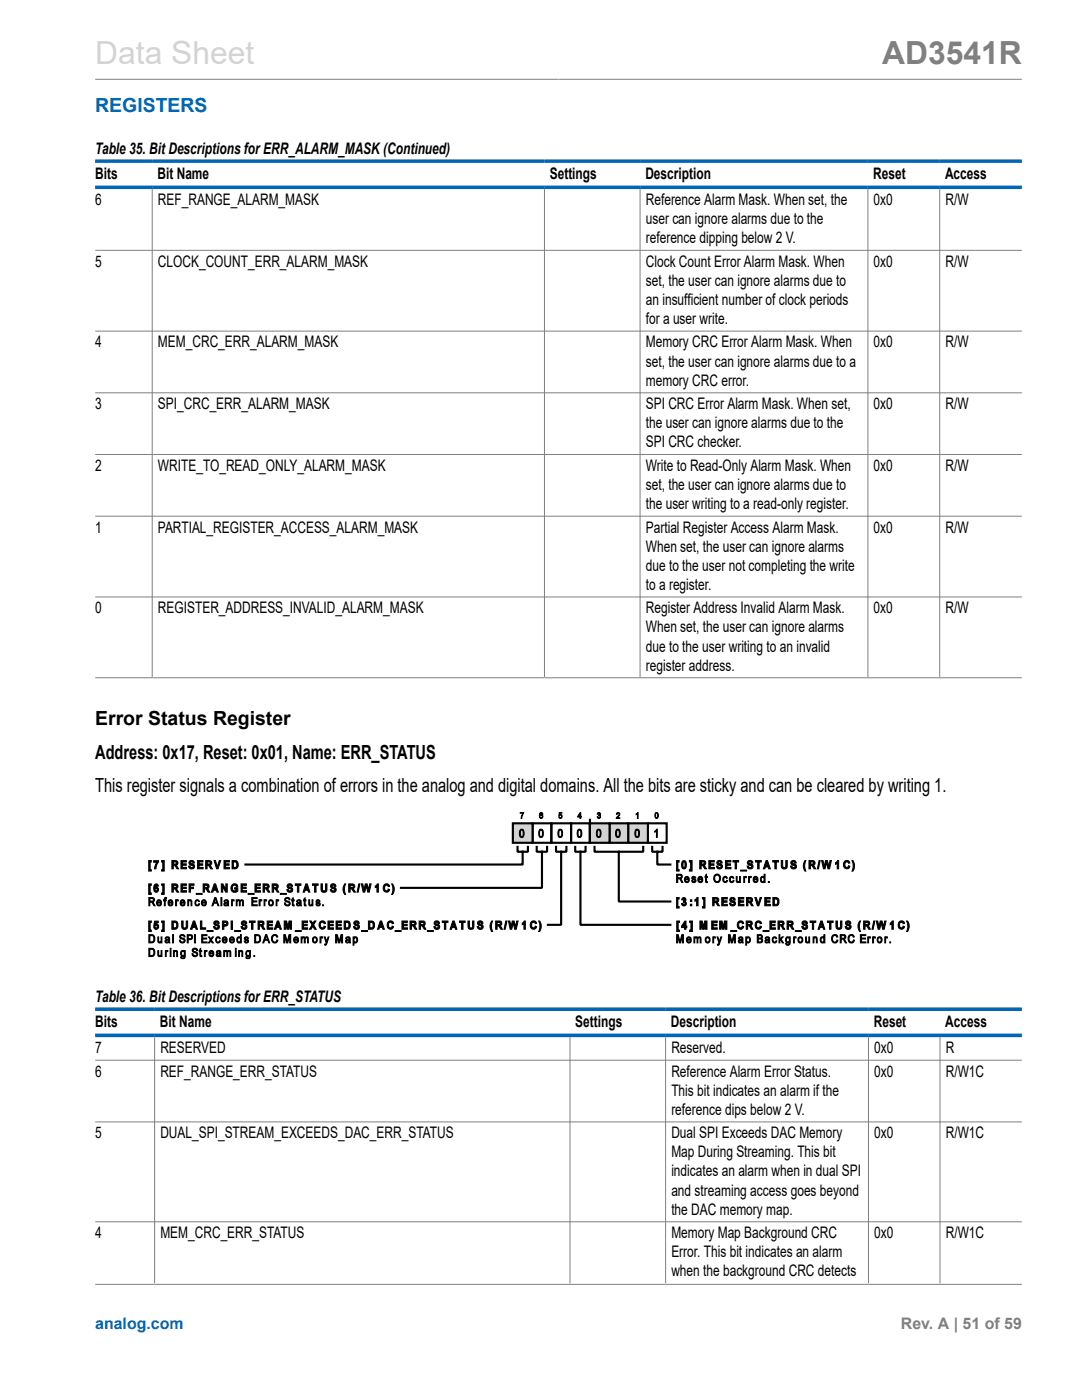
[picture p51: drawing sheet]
<svg xmlns="http://www.w3.org/2000/svg" width="216mm" height="279mm" viewBox="0 0 216 279" stroke-linecap="round" stroke-linejoin="round" font-family="sans-serif">
<defs><g id="words">
<text font-size="6.3" fill="#d3d3d3" x="19" y="12.7">Data Sheet</text>
<text font-size="6.3" fill="#808080" x="176" y="12.7">AD3541R</text>
<text font-size="3.9" fill="#0067b8" x="19" y="22.3">REGISTERS</text>
<g font-size="3.9">
<text x="19" y="144.7">Error Status Register</text>
<text x="19" y="151.5">Address: 0x17, Reset: 0x01, Name: ERR_STATUS</text>
<text x="19" y="158">This register signals a combination of errors in the analog and digital domains. All the bits are sticky and can be cleared by writing 1.</text>
</g>
<g font-size="3.2">
<text x="19" y="30.8">Table 35. Bit Descriptions for ERR_ALARM_MASK(Continued)</text>
<text x="19" y="35.7">Bits</text>
<text x="31.4" y="35.7">Bit Name</text>
<text x="109.7" y="35.7">Settings</text>
<text x="128.8" y="35.7">Description</text>
<text x="174.2" y="35.7">Reset</text>
<text x="188.6" y="35.7">Access</text>
<text x="19" y="40.9">6</text>
<text x="31.5" y="40.9">REF_RANGE_ALARM_MASK</text>
<text x="128.9" y="40.9">Reference Alarm Mask. When set, the</text>
<text x="174.3" y="40.9">0x0</text>
<text x="188.7" y="40.9">R/W</text>
<text x="128.9" y="44.7">user can ignore alarms due to the</text>
<text x="19" y="53.2">5</text>
<text x="31.5" y="53.2">CLOCK_COUNT_ERR_ALARM_MASK</text>
<text x="128.9" y="48.5">reference dipping below 2 V.</text>
<text x="128.9" y="53.2">Clock Count Error Alarm Mask. When</text>
<text x="174.3" y="53.2">0x0</text>
<text x="188.7" y="53.2">R/W</text>
<text x="128.9" y="57">set, the user can ignore alarms due to</text>
<text x="128.9" y="60.8">an insufficient number of clock periods</text>
<text x="128.9" y="64.7">for a user write.</text>
<text x="19" y="69.3">4</text>
<text x="31.5" y="69.3">MEM_CRC_ERR_ALARM_MASK</text>
<text x="128.9" y="69.3">Memory CRC Error Alarm Mask. When</text>
<text x="174.3" y="69.3">0x0</text>
<text x="188.7" y="69.3">R/W</text>
<text x="128.9" y="73.2">set, the user can ignore alarms due to a</text>
<text x="128.9" y="77">memory CRC error.</text>
<text x="19" y="81.7">3</text>
<text x="31.5" y="81.7">SPI_CRC_ERR_ALARM_MASK</text>
<text x="128.9" y="81.7">SPI CRC Error Alarm Mask. When set,</text>
<text x="174.3" y="81.7">0x0</text>
<text x="188.7" y="81.7">R/W</text>
<text x="128.9" y="85.5">the user can ignore alarms due to the</text>
<text x="128.9" y="89.3">SPI CRC checker.</text>
<text x="19" y="94">2</text>
<text x="31.5" y="94">WRITE_TO_READ_ONLY_ALARM_MASK</text>
<text x="128.9" y="94">Write to Read-Only Alarm Mask. When</text>
<text x="174.3" y="94">0x0</text>
<text x="188.7" y="94">R/W</text>
<text x="128.9" y="97.8">set, the user can ignore alarms due to</text>
<text x="128.9" y="101.6">the user writing to a read-only register.</text>
<text x="19" y="106.3">1</text>
<text x="31.5" y="106.3">PARTIAL_REGISTER_ACCESS_ALARM_MASK</text>
<text x="128.9" y="106.3">Partial Register Access Alarm Mask.</text>
<text x="174.3" y="106.3">0x0</text>
<text x="188.7" y="106.3">R/W</text>
<text x="128.9" y="110.1">When set, the user can ignore alarms</text>
<text x="128.9" y="113.9">due to the user not completing the write</text>
<text x="128.9" y="117.7">to a register.</text>
<text x="19" y="122.4">0</text>
<text x="31.5" y="122.4">REGISTER_ADDRESS_INVALID_ALARM_MASK</text>
<text x="128.9" y="122.4">Register Address Invalid Alarm Mask.</text>
<text x="174.3" y="122.4">0x0</text>
<text x="188.7" y="122.4">R/W</text>
<text x="128.9" y="126.2">When set, the user can ignore alarms</text>
<text x="128.9" y="130">due to the user writing to an invalid</text>
<text x="128.9" y="133.8">register address.</text>
<text x="19" y="200.1">Table 36. Bit Descriptions for ERR_STATUS</text>
<text x="19" y="204.9">Bits</text>
<text x="31.9" y="204.9">Bit Name</text>
<text x="114.8" y="204.9">Settings</text>
<text x="133.9" y="204.9">Description</text>
<text x="174.4" y="204.9">Reset</text>
<text x="188.6" y="204.9">Access</text>
<text x="19" y="210.2">7</text>
<text x="19" y="214.9">6</text>
<text x="32" y="210.2">RESERVED</text>
<text x="32" y="214.9">REF_RANGE_ERR_STATUS</text>
<text x="134" y="210.2">Reserved.</text>
<text x="134" y="214.9">Reference Alarm Error Status.</text>
<text x="174.4" y="210.2">0x0</text>
<text x="174.4" y="214.9">0x0</text>
<text x="188.7" y="210.2">R</text>
<text x="188.7" y="214.9">R/W1C</text>
<text x="134" y="218.7">This bit indicates an alarm if the</text>
<text x="19" y="227.2">5</text>
<text x="32" y="227.2">DUAL_SPI_STREAM_EXCEEDS_DAC_ERR_STATUS</text>
<text x="134" y="222.5">reference dips below 2 V.</text>
<text x="134" y="227.2">Dual SPI Exceeds DAC Memory</text>
<text x="174.4" y="227.2">0x0</text>
<text x="188.7" y="227.2">R/W1C</text>
<text x="134" y="231">Map During Streaming. This bit</text>
<text x="134" y="234.8">indicates an alarm when in dual SPI</text>
<text x="134" y="238.6">and streaming access goes beyond</text>
<text x="134" y="242.4">the DAC memory map.</text>
<text x="19" y="247.1">4</text>
<text x="32" y="247.1">MEM_CRC_ERR_STATUS</text>
<text x="134" y="247.1">Memory Map Background CRC</text>
<text x="134" y="250.9">Error. This bit indicates an alarm</text>
<text x="174.4" y="247.1">0x0</text>
<text x="188.7" y="247.1">R/W1C</text>
<text x="134" y="254.7">when the background CRC detects</text>
</g>
<text font-size="3.2" fill="#0067b8" x="19" y="265.3">analog.com</text>
<text font-size="3.2" fill="#808080" x="179.8" y="265.3">Rev. A | 51 of 59</text>
</g></defs>
<g fill="none" stroke="#808080" stroke-width=".2">
<path d="M19 15.8h184.9M30.4 37.7v97.5M108.6 37.7v97.5M127.7 37.7v97.5M173.2 37.7v97.5M187.5 37.7v97.5M19 50h184.9M19 66.1h184.9M19 78.4h184.9M19 90.7h184.9M19 103h184.9M19 119.1h184.9"/>
<path d="M19 135.3h184.9"/>
</g>
<path d="M19 32.2h184.9M19 37.4h184.9" fill="none" stroke="#0067b8" stroke-width=".71"/>
<path d="M129.3 164.3h3.7v3.9h-3.7z" fill="none" stroke="#000" stroke-width=".43"/>
<path d="M125.3 164.3h4v3.9h-4z" fill="#d3d3d3"/>
<path d="M125.3 164.3h4v3.9h-4z" fill="none" stroke="#d3d3d3" stroke-width=".2"/>
<path d="M125.3 164.3h4v3.9h-4z" fill="none" stroke="#000" stroke-width=".43"/>
<path d="M121.6 164.3h3.7v3.9h-3.7z" fill="#d3d3d3"/>
<path d="M121.6 164.3h3.7v3.9h-3.7z" fill="none" stroke="#d3d3d3" stroke-width=".2"/>
<path d="M121.6 164.3h3.7v3.9h-3.7z" fill="none" stroke="#000" stroke-width=".43"/>
<path d="M117.7 164.3h3.9v3.9h-3.9z" fill="#d3d3d3"/>
<path d="M117.7 164.3h3.9v3.9h-3.9z" fill="none" stroke="#d3d3d3" stroke-width=".2"/>
<path d="M106.3 164.3h3.7v3.9h-3.7zM110 164.3h4v3.9h-4zM114 164.3h3.7v3.9h-3.7zM117.7 164.3h3.9v3.9h-3.9z" fill="none" stroke="#000" stroke-width=".43"/>
<path d="M102.3 164.3h4v3.9h-4z" fill="#d3d3d3"/>
<path d="M102.3 164.3h4v3.9h-4z" fill="none" stroke="#d3d3d3" stroke-width=".2"/>
<g fill="none" stroke="#000" stroke-width=".43">
<path d="M102.3 164.3h4v3.9h-4zM103.3 169v1h2v-1M104.3 170v2.5h-55.3M107.1 169v1h2.1v-1M108.1 170v7.2h-28.1M110.9 169v1h2.1v-1M112 170v14.6h-2.7M114.8 169v1h2v-1M115.8 170v14.6h18M117.7 163.6v.8M118.6 169v1h9.7v-1M123.5 170v9.9h10.3"/>
<path d="M130.1 169v1h2.1v-1M131.2 170v2.5h2.6"/>
</g>
<g fill="none" stroke="#000" stroke-width=".2">
<path d="M29.7 171.7h.5v.3h-.2v1.6h.2v.2h-.5zM29.7 176.4h.5v.3h-.2v1.5h.2v.3h-.5zM29.7 179.1h.6a.44 .44 0 0 1 .5 .4 .44 .44 0 0 1-.4 .5l.6 .8h-.3l-.4-.7-.2-.1h-.2v.8h-.2zM29.9 179.3h.4a.26 .26 0 0 1 .3 .3 .26 .26 0 0 1-.3 .2h-.4zM30.7 171.8h.9l-.5 1.6h-.3l.5-1.3h-.6zM30.8 176.6l.6-.2 .2 .4-.5-.1-.2 .4a.48 .48 0 0 1 .7 .3 .48 .48 0 0 1-.4 .6 .48 .48 0 0 1-.5-.5zM31.4 179.7a.5 .5 0 0 1 .6-.1 .5 .5 0 0 1 .2 .6h-.8a.33 .33 0 0 0 .2 .4 .33 .33 0 0 0 .4-.2h.2a.55 .55 0 0 1-.8 .3 .55 .55 0 0 1-.1-.8zM31.5 179.8h.4l.1 .2h-.6zM32.3 171.7h.5v2.1h-.5v-.2h.2v-1.6h-.2zM32.3 176.4h.5v2.1h-.5v-.3h.2v-1.5h-.2zM32.8 179.2l.4-.1v.2l-.2 .1 .2 .4h-.2v1h-.2v-1h-.2zM33.6 179.7a.51 .51 0 0 1 .7 0 .51 .51 0 0 1 .2 .5h-.8a.33 .33 0 0 0 .2 .4 .33 .33 0 0 0 .4-.2h.2a.52 .52 0 0 1-.7 .4 .52 .52 0 0 1-.3-.8z"/>
<path d="M33.8 179.8h.3l.2 .2h-.6zM34.3 171.7h.6a.48 .48 0 0 1 .6 .4 .48 .48 0 0 1-.4 .6l.5 .7h-.3l-.4-.6-.3-.1v.7h-.3zM34.3 176.4h.6a.48 .48 0 0 1 .6 .4 .48 .48 0 0 1-.4 .5l.5 .7h-.3l-.4-.6h-.3v.6h-.3zM34.6 172h.2a.26 .26 0 0 1 .3 .1 .26 .26 0 0 1 .1 .2l-.6 .1zM34.6 176.7h.2a.26 .26 0 0 1 .3 0 .26 .26 0 0 1 .1 .3l-.6 .1zM35 179.6h.2v.1l.3-.1v.2a.24 .24 0 0 0-.2 .1 .24 .24 0 0 0-.1 .2v.7h-.2zM36.1 179.7a.51 .51 0 0 1 .6 0 .51 .51 0 0 1 .2 .5h-.8a.33 .33 0 0 0 .2 .4 .33 .33 0 0 0 .4-.2h.2a.55 .55 0 0 1-.8 .3 .55 .55 0 0 1-.1-.8zM36.1 171.7h1.1v.3h-.8v.4h.8v.3h-.8v.4h.8v.3h-1.1zM36.1 176.4h1.1v.3h-.8v.4h.8v.2h-.8v.5h.8v.2h-1.1zM36.2 179.8h.4l.1 .2h-.6zM37.5 179.6h.1v.1a.36 .36 0 0 1 .5-.1 .36 .36 0 0 1 .2 .5v.7h-.2v-.7a.23 .23 0 0 0-.1-.3 .23 .23 0 0 0-.3 0l-.1 1h-.1zM37.7 176.4h1v.3h-.7v.4h.6v.2h-.6v.7h-.3z"/>
<path d="M37.8 171.9a.57 .57 0 0 1 .6-.2 .57 .57 0 0 1 .4 .5h-.3a.26 .26 0 0 0-.3-.2 .26 .26 0 0 0-.2 .3 .75 .75 0 0 1 .8 .8 .62 .62 0 0 1-.7 .3 .62 .62 0 0 1-.5-.5l.3-.1a.29 .29 0 0 0 .3 .4 .29 .29 0 0 0 .3-.4 .7 .7 0 0 1-.7-.9zM39.1 179.6h.4l.3 .3-.3-.1a.37 .37 0 0 0-.4 .4 .37 .37 0 0 0 .5 .3l.2-.1a.5 .5 0 0 1-.7 .4 .5 .5 0 0 1-.2-.8zM39.2 178.3h1.1v.2h-1.1zM39.4 171.7h1.1v.3h-.8v.4h.7v.3h-.7v.4h.8v.3h-1.1zM40.3 179.7a.51 .51 0 0 1 .7 0 .51 .51 0 0 1 .2 .5h-.8a.33 .33 0 0 0 .2 .4 .33 .33 0 0 0 .4-.2h.2a.55 .55 0 0 1-.9 .3 .55 .55 0 0 1 0-.8zM40.5 179.8h.3l.2 .2h-.6zM40.5 176.4h.7a.48 .48 0 0 1 .5 .4 .48 .48 0 0 1-.3 .5l.5 .7h-.4l-.4-.6h-.2l-.1 .6h-.3zM40.8 176.7h.4a.19 .19 0 0 1 .2 .2 .19 .19 0 0 1-.2 .2h-.4zM41 171.7h.7a.48 .48 0 0 1 .5 .4 .48 .48 0 0 1-.3 .6l.5 .7h-.3l-.4-.6-.3-.1-.1 .7h-.3zM41.3 172h.3a.26 .26 0 0 1 .3 .1 .26 .26 0 0 1 0 .2l-.6 .1zM42.7 171.7h.3l.4 1.3 .4-1.3h.2l-.5 1.7h-.3zM42.7 176.4h.3l.6 1.6h-.3l-.1-.3h-.6l-.1 .3h-.3z"/>
<path d="M42.9 179.1h.2l.6 1.7h-.2l-.2-.5h-.6l-.2 .5h-.2zM42.9 176.8l.2 .6h-.4zM43 179.3l.2 .8h-.5zM44.1 179.1h.2v1.7h-.2zM44.2 176.4h.3l.6 1.1v-1.1h.2v1.6h-.3l-.6-1v1h-.2zM44.7 171.7h1.1v.3h-.8v.4h.7v.3h-.7v.4h.8v.3h-1.1zM44.8 179.7a.5 .5 0 0 1 .7-.1 .5 .5 0 0 1 .1 .7v.5l-.2-.2a.42 .42 0 0 1-.5 .2 .42 .42 0 0 1-.2-.6 .42 .42 0 0 1 .6-.2h.1a.27 .27 0 0 0-.2-.3 .27 .27 0 0 0-.3 .2h-.2zM46.2 179.6h.1v.1l.4-.1v.2a.24 .24 0 0 0-.3 .1 .24 .24 0 0 0 0 .2v.7h-.2zM46.3 176.6a.65 .65 0 0 1 .7-.2 .65 .65 0 0 1 .4 .5h-.2a.46 .46 0 0 0-.7-.2 .46 .46 0 0 0-.1 .7 .39 .39 0 0 0 .3 .4 .39 .39 0 0 0 .5-.4h-.4v-.2h.6v.6a.85 .85 0 0 1-1.2 0 .85 .85 0 0 1 .1-1.2zM46.3 171.7h.5a.84 .84 0 0 1 .7 .9 .84 .84 0 0 1-.7 .8h-.5zM46.6 172a.55 .55 0 0 1 .6 .6 .55 .55 0 0 1-.6 .5zM47.1 179.6h.2v.2a.3 .3 0 0 1 .3-.3 .3 .3 0 0 1 .3 .3l.2-.2 .4 .1 .1 1.1h-.2v-.7a.22 .22 0 0 0-.2-.3 .22 .22 0 0 0-.3 .1v.9h-.1v-.8a.25 .25 0 0 0-.4-.2 .25 .25 0 0 0-.1 .4v.6h-.2z"/>
<path d="M48.1 176.4h1.1v.3h-.8v.4h.7v.2h-.7v.5h.8v.2h-1.1zM49 172.5h.1M49.5 178.3h1.2v.2h-1.2zM50.2 179.1h1.1v.2h-.9v.5h.8v.2h-.8v.6h.9v.2h-1.1zM50.9 176.4h1.1v.3h-.8v.4h.7v.2h-.7v.5h.8v.2h-1.1zM51.7 179.6h.2v.1l.3-.1v.2a.24 .24 0 0 0-.3 .1 .24 .24 0 0 0 0 .2v.7h-.2zM52.5 176.4h.6a.48 .48 0 0 1 .6 .4 .48 .48 0 0 1-.4 .5l.5 .7h-.3l-.4-.6h-.3v.6h-.3zM52.7 179.6h.1v.1l.3-.1 .1 .2a.24 .24 0 0 0-.3 .1 .24 .24 0 0 0 0 .2v.7h-.2zM52.8 176.7h.2a.26 .26 0 0 1 .3 0 .26 .26 0 0 1 .1 .3l-.6 .1zM53.7 179.7a.56 .56 0 0 1 .9 .5 .56 .56 0 0 1-.9 .5l-.1-.5zM53.8 179.9a.37 .37 0 0 1 .6 .3 .37 .37 0 0 1-.6 .3zM54.3 176.4h.6a.48 .48 0 0 1 .6 .4 .48 .48 0 0 1-.3 .5l.4 .7h-.3l-.4-.6h-.3v.6h-.3z"/>
<path d="M54.6 176.7h.4a.2 .2 0 0 1 .2 .2 .2 .2 0 0 1-.2 .2h-.4zM55.1 179.6h.1v.1l.3-.1 .1 .2a.24 .24 0 0 0-.3 .1 .24 .24 0 0 0 0 .2v.7h-.2zM55.9 178.3h1.2v.2h-1.2zM56.9 179.2a.55 .55 0 0 1 .6-.1 .55 .55 0 0 1 .4 .5h-.2a.3 .3 0 0 0-.4-.3 .3 .3 0 0 0-.1 .5 .55 .55 0 0 1 .6 .2 .55 .55 0 0 1-.2 .7 .58 .58 0 0 1-.8-.5h.2a.35 .35 0 0 0 .3 .5 .35 .35 0 0 0 .3-.6 .57 .57 0 0 1-.7-.2 .57 .57 0 0 1 0-.7zM57.4 176.5l.4-.1a.49 .49 0 0 1 .6 .5h-.3a.24 .24 0 0 0-.3-.3 .24 .24 0 0 0-.2 .3 .69 .69 0 0 1 .8 .9 .61 .61 0 0 1-.7 .3 .61 .61 0 0 1-.5-.6h.3a.3 .3 0 0 0 .3 .3 .3 .3 0 0 0 .3-.4 .61 .61 0 0 1-.7-.2 .61 .61 0 0 1 0-.7zM58.3 179.3l.2-.1v.4h.2v.2h-.2v.7l.2 .1v.2a.28 .28 0 0 1-.3-.1 .28 .28 0 0 1-.1-.2v-.7h-.1zM58.9 176.4h1.2v.3h-.5v1.3h-.3v-1.3h-.4zM59.3 179.7a.49 .49 0 0 1 .7-.1 .49 .49 0 0 1 .1 .7v.5l-.2-.2a.4 .4 0 0 1-.5 .3 .4 .4 0 0 1-.2-.5 .4 .4 0 0 1 .4-.3l.3-.1a.29 .29 0 0 0-.2-.3 .29 .29 0 0 0-.4 .2h-.1zM60.7 179.3l.2-.1v.4h.1v.2h-.1v.8h.1l.1 .2a.27 .27 0 0 1-.3 0 .27 .27 0 0 1-.1-.3v-.7h-.1zM61 176.4h.3l.5 1.6h-.2l-.2-.3h-.5l-.1 .3h-.3zM61.2 176.8l.2 .6h-.4zM61.6 179.6h.2v.6a.27 .27 0 0 0 .2 .4 .27 .27 0 0 0 .3-.4v-.6h.1v1.2h-.1v-.2l-.2 .1a.35 .35 0 0 1-.4 0 .35 .35 0 0 1-.1-.4z"/>
<path d="M62.4 176.4h1.1v.3h-.4v1.3h-.3v-1.3h-.4zM63.2 179.6h.1a.42 .42 0 0 1 .6 .3h-.2a.21 .21 0 0 0-.3-.2 .21 .21 0 0 0-.1 .3 .44 .44 0 0 1 .6 .3 .44 .44 0 0 1-.4 .5 .44 .44 0 0 1-.5-.4h.2a.26 .26 0 0 0 .3 .2 .26 .26 0 0 0 .2-.2v-.1a.44 .44 0 0 1-.6-.1 .44 .44 0 0 1 .1-.6zM64.1 176.4h.2v.9a.34 .34 0 0 0 .3 .5 .34 .34 0 0 0 .4-.5v-.9h.2v.9a.62 .62 0 0 1-.6 .8 .62 .62 0 0 1-.5-.8zM66 176.6a.57 .57 0 0 1 .6-.2 .57 .57 0 0 1 .4 .5h-.3a.24 .24 0 0 0-.2-.3 .24 .24 0 0 0-.2 .3 .7 .7 0 0 1 .7 .9 .63 .63 0 0 1-.7 .3 .63 .63 0 0 1-.4-.6h.3a.29 .29 0 0 0 .3 .3 .29 .29 0 0 0 .2-.4 .69 .69 0 0 1-.7-.8zM68.8 176.4h.2l-.3 1.1 .3 1h-.2a1.79 1.79 0 0 1 0-2.1zM69.6 176.4h.6a.48 .48 0 0 1 .6 .4 .48 .48 0 0 1-.4 .5l.5 .7h-.3l-.4-.6h-.3v.6h-.3zM69.9 176.7h.2a.26 .26 0 0 1 .3 0 .26 .26 0 0 1 .1 .3l-.6 .1zM71.6 176.4h.2l-.3 1.6h-.3zM72.1 176.4h.3l.2 1.1 .3-1.1h.4l.2 1.2 .3-1.2h.3l-.4 1.6h-.3l-.3-1.2-.3 1.2h-.3zM75.3 176.4h.2v1.6h-.3v-1.1l-.3 .2v-.3zM76.7 176.6a.61 .61 0 0 1 .6-.2 .61 .61 0 0 1 .4 .5h-.2a.38 .38 0 0 0-.6-.2 .38 .38 0 0 0-.2 .5 .37 .37 0 0 0 .3 .5 .37 .37 0 0 0 .5-.3l.2 .1a.69 .69 0 0 1-.9 .5 .69 .69 0 0 1-.3-1zM78.2 176.4h.1l.3 .7a1.81 1.81 0 0 1-.3 1.4h-.1l.2-.8z"/>
<path d="M80.1 177.1h.1M103.8 162.2h.7l-.4 1.1h-.1v-.3l.4-.7h-.6zM103.9 165.6a.54 .54 0 0 1 .6 .1 .54 .54 0 0 1 .1 .6 .54 .54 0 0 1-.2 .7 .54 .54 0 0 1-.6 0 1.48 1.48 0 0 1 .1-1.4zM104 165.7a.65 .65 0 0 1 .4 1l-.3 .2a.88 .88 0 0 1-.1-1.2zM107.7 165.6a.56 .56 0 0 1 .6 .1 .56 .56 0 0 1 .1 .6 .54 .54 0 0 1-.1 .7 .54 .54 0 0 1-.7 0 1.6 1.6 0 0 1 .1-1.4zM107.7 162.3l.5-.1 .1 .3h-.1a.21 .21 0 0 0-.3-.2 .21 .21 0 0 0-.1 .3l-.1 .1a.35 .35 0 0 1 .6 .1 .35 .35 0 0 1-.2 .5 .35 .35 0 0 1-.5-.3zM107.8 165.7h.1a.86 .86 0 0 1 0 1.2 .88 .88 0 0 1-.1-1.2zM111.5 165.6a.54 .54 0 0 1 .7 .1 .54 .54 0 0 1 .1 .6 .54 .54 0 0 1-.2 .7 .54 .54 0 0 1-.6 0 1.48 1.48 0 0 1 0-1.4zM111.6 162.2h.5v.1h-.4v.3a.35 .35 0 0 1 .5 .2 .35 .35 0 0 1-.3 .4 .35 .35 0 0 1-.4-.2 .3 .3 0 0 0 .3 .2 .3 .3 0 0 0 .3-.3 .24 .24 0 0 0-.2-.2 .24 .24 0 0 0-.3 .1l-.1-.1zM111.7 165.7a.64 .64 0 0 1 .3 1l-.2 .2a.88 .88 0 0 1-.1-1.2zM115.4 165.6a.48 .48 0 0 1 .5 0 .48 .48 0 0 1 .2 .5 .71 .71 0 0 1-.7 1 1.42 1.42 0 0 1 0-1.5zM115.5 165.7a.65 .65 0 0 1 .4 1l-.3 .2a.88 .88 0 0 1-.1-1.2z"/>
<path d="M115.7 162.4v.5h-.3zM115.8 162.2h.1v.7h.1l-.1 .4h-.2v-.2h-.4zM119.2 165.6a.55 .55 0 0 1 .6 .1 .55 .55 0 0 1 .1 .6 .54 .54 0 0 1-.1 .7 .54 .54 0 0 1-.7 0 1.6 1.6 0 0 1 .1-1.4zM119.3 165.8l.2-.1a.81 .81 0 0 1 0 1.2 .91 .91 0 0 1-.2-1.1zM119.3 162.2a.29 .29 0 0 1 .4 0 .29 .29 0 0 1-.1 .5 .34 .34 0 0 1 .1 .6 .34 .34 0 0 1-.5-.3h.1a.22 .22 0 0 0 .2 .2 .22 .22 0 0 0 .2-.3 .22 .22 0 0 0-.3-.1v-.2a.2 .2 0 0 0 .3-.2 .2 .2 0 0 0-.3-.2 .2 .2 0 0 0-.1 .3h-.1zM123 165.6a.54 .54 0 0 1 .7 .1 .54 .54 0 0 1 .1 .6 .54 .54 0 0 1-.2 .7 .54 .54 0 0 1-.6 0 1.48 1.48 0 0 1 0-1.4zM123.1 162.2a.4 .4 0 0 1 .6 .3 .4 .4 0 0 1-.3 .5l-.2 .2h.5v.1h-.7l.4-.5a.24 .24 0 0 0 .1-.4 .24 .24 0 0 0-.4 0l-.1 .1zM123.2 165.7a.65 .65 0 0 1 .3 1l-.2 .2a.88 .88 0 0 1-.1-1.2zM126.9 165.6a.56 .56 0 0 1 .6 .1 .56 .56 0 0 1 .1 .6 .54 .54 0 0 1-.1 .7 .54 .54 0 0 1-.7 0 1.6 1.6 0 0 1 .1-1.4zM126.9 162.4l.4-.2v1.1h-.1v-.9l-.3 .2zM127 165.7h.1a.86 .86 0 0 1 0 1.2 .88 .88 0 0 1-.1-1.2zM130.8 162.2a.4 .4 0 0 1 .5 .1 .4 .4 0 0 1 .1 .4 .39 .39 0 0 1-.4 .6 .39 .39 0 0 1-.3-.6z"/>
<path d="M130.9 162.4v-.1a.47 .47 0 0 1 .3 .4 .47 .47 0 0 1-.3 .5zM131 165.5h.2v1.6h-.2v-1.3l-.4 .3zM133.8 172.5h.1M133.8 179.9h.1M135 174.5h.7a.44 .44 0 0 1 .4 .4 .44 .44 0 0 1-.4 .4l.6 .8h-.3l-.5-.7h-.3v.7h-.2zM135 171.7h.5v.3h-.2v1.6h.2v.2h-.5zM135 179.1h.5v.3h-.2v1.5h.2v.3h-.5zM135.2 174.7h.5a.26 .26 0 0 1 .2 .2 .26 .26 0 0 1-.3 .3h-.4zM136.1 171.9a.46 .46 0 0 1 .6-.1 .46 .46 0 0 1 .2 .5v.6a.47 .47 0 0 1-.4 .5 .47 .47 0 0 1-.5-.5zM136.2 179.2a.43 .43 0 0 1 .6 .1 .43 .43 0 0 1-.1 .6 .47 .47 0 0 1 0 .8 .47 .47 0 0 1-.7-.4h.3v.1a.22 .22 0 0 0 .3 0 .22 .22 0 0 0 .1-.3 .22 .22 0 0 0-.3 0v-.3a.18 .18 0 0 0 .2-.2 .18 .18 0 0 0-.2-.2l-.1 .2h-.3zM136.4 172.1l.1-.1a.87 .87 0 0 1 0 1.1 .88 .88 0 0 1-.1-1zM136.7 175.1a.5 .5 0 0 1 .6-.1 .5 .5 0 0 1 .2 .6h-.8a.33 .33 0 0 0 .3 .3 .33 .33 0 0 0 .4-.2l.1 .1a.55 .55 0 0 1-.8 .2 .55 .55 0 0 1-.1-.8z"/>
<path d="M136.8 175.2l.4-.1 .2 .3h-.7zM137.6 171.7h.5v2.1h-.5v-.2h.2v-1.6h-.2zM137.8 179.6h.2v.3h-.2zM138.2 175l.1-.1a.42 .42 0 0 1 .5 .3l-.1 .1a.21 .21 0 0 0-.3-.2 .21 .21 0 0 0-.1 .2 .44 .44 0 0 1 .6 .4 .44 .44 0 0 1-.4 .5 .44 .44 0 0 1-.5-.5h.2a.26 .26 0 0 0 .2 .2 .26 .26 0 0 0 .3-.2h-.1a.41 .41 0 0 1-.5-.2 .41 .41 0 0 1 .1-.5zM139.1 179.1h.2v1.7h-.3v-1.2l-.3 .3v-.4zM139.4 175.1a.51 .51 0 0 1 .6-.1 .51 .51 0 0 1 .2 .6h-.8a.33 .33 0 0 0 .3 .3 .33 .33 0 0 0 .4-.2l.1 .1a.57 .57 0 0 1-.9 .2 .57 .57 0 0 1 .1-.9zM139.5 175.2l.4-.1 .2 .3h-.7zM139.6 171.7h.7a.48 .48 0 0 1 .5 .4 .48 .48 0 0 1-.4 .6l.6 .7h-.4l-.4-.6-.2-.1-.1 .7h-.3zM139.9 172h.4a.2 .2 0 0 1 .3 .2 .2 .2 0 0 1-.3 .2h-.4zM140.2 179.1h.5v2.1h-.5v-.3h.2v-1.5h-.2zM140.8 174.6l.2-.1v.4h.2v.2h-.2v.7l.2 .3a.26 .26 0 0 1-.3 0 .26 .26 0 0 1-.1-.3v-.7h-.1zM141.4 171.7h1.1v.3h-.8v.4h.8v.3h-.8v.4h.8v.3h-1.1z"/>
<path d="M142.2 179.1h.6a.48 .48 0 0 1 .6 .4 .48 .48 0 0 1-.3 .6l.4 .7h-.3l-.4-.6-.3-.1v.7h-.3zM142.5 179.4h.4a.2 .2 0 0 1 .2 .2 .2 .2 0 0 1-.2 .2h-.4zM142.6 174.7a.81 .81 0 0 1 1.2 .3 .81 .81 0 0 1-.5 1.1 .86 .86 0 0 1-.9-.5 .86 .86 0 0 1 .2-.9zM142.7 174.8a.61 .61 0 0 1 .9 .4 .61 .61 0 0 1-.5 .7 .7 .7 0 0 1-.4-1.1zM143.3 171.8l.3-.1a.49 .49 0 0 1 .5 .5h-.3a.24 .24 0 0 0-.2-.2 .24 .24 0 0 0-.3 .3 .66 .66 0 0 1 .7 .3 .66 .66 0 0 1 0 .7 .63 .63 0 0 1-1-.4l.3-.1a.29 .29 0 0 0 .3 .4 .29 .29 0 0 0 .2-.4 .6 .6 0 0 1-.6-.3 .6 .6 0 0 1 .1-.7zM144 179.1h1.1v.3h-.8v.4h.8v.3h-.8v.4h.8v.3h-1.1zM144.4 175.1l.5-.2 .2 .4-.2-.1a.38 .38 0 0 0-.5 .3 .38 .38 0 0 0 .5 .4l.1-.2h.2a.5 .5 0 0 1-.7 .4 .5 .5 0 0 1-.3-.8zM144.8 171.7h1v.3h-.8v.4h.8v.3h-.8v.4h.9v.3h-1.1zM145.7 175.1l.5-.2 .2 .4-.2-.1a.38 .38 0 0 0-.5 .3 .38 .38 0 0 0 .5 .4l.1-.2h.2a.5 .5 0 0 1-.7 .4 .5 .5 0 0 1-.3-.8zM145.8 179.2a.57 .57 0 0 1 .5-.1 .57 .57 0 0 1 .4 .5h-.3a.24 .24 0 0 0-.2-.3 .24 .24 0 0 0-.3 .3 .69 .69 0 0 1 .8 1 .61 .61 0 0 1-.7 .2 .61 .61 0 0 1-.4-.6h.2a.3 .3 0 0 0 .3 .4 .3 .3 0 0 0 .3-.4 .61 .61 0 0 1-.6-.3 .61 .61 0 0 1 0-.7zM146.3 171.7h1.1v.3h-.4v1.4h-.3v-1.4h-.4zM146.9 174.9h.2v.7a.27 .27 0 0 0 .2 .3 .27 .27 0 0 0 .3-.4v-.6h.1v1.2h-.1v-.2l-.2 .2a.35 .35 0 0 1-.4 0 .35 .35 0 0 1-.1-.4z"/>
<path d="M147.3 179.1h1.1v.3h-.8v.4h.8v.3h-.8v.4h.8v.3h-1.1zM147.8 173.6h1.2v.2h-1.2zM148.4 174.9h.2v.2l.1-.2 .2 .1v.2a.24 .24 0 0 0-.3 0 .24 .24 0 0 0 0 .3v.6h-.2zM148.9 179.1h.7a.48 .48 0 0 1 .6 .4 .48 .48 0 0 1-.4 .6l.5 .7h-.3l-.4-.6-.3-.1-.1 .7h-.3zM149.2 179.4h.4a.2 .2 0 0 1 .3 .2 .2 .2 0 0 1-.2 .2h-.5zM149.3 171.9l.4-.2a.53 .53 0 0 1 .5 .5h-.3a.24 .24 0 0 0-.2-.2 .24 .24 0 0 0-.2 .3 .73 .73 0 0 1 .7 .8 .6 .6 0 0 1-.6 .3 .6 .6 0 0 1-.5-.5l.2-.1a.3 .3 0 0 0 .4 .4 .3 .3 0 0 0 .2-.4 .61 .61 0 0 1-.6-.3 .61 .61 0 0 1 0-.6zM149.4 174.9h.1v.2l.2-.2 .2 .1v.2a.24 .24 0 0 0-.3 0 .24 .24 0 0 0-.1 .3v.6h-.1zM150.4 175.1a.51 .51 0 0 1 .6-.1 .51 .51 0 0 1 .2 .6h-.7a.33 .33 0 0 0 .2 .3 .33 .33 0 0 0 .4-.2l.1 .1a.52 .52 0 0 1-.7 .3 .52 .52 0 0 1-.2-.8zM150.5 175.2l.4-.1 .2 .3h-.6zM150.6 179.1h.3l.4 1.2 .4-1.2h.3l-.6 1.7h-.3zM150.8 171.7h1.1v.3h-.4v1.4h-.3v-1.4h-.4zM151.9 175l.4-.1 .2 .2v-.6h.2v1.6h-.2v-.2a.5 .5 0 0 1-.7 0 .5 .5 0 0 1 0-.7z"/>
<path d="M152.1 175.1a.4 .4 0 0 1 .4 .4 .4 .4 0 0 1-.4 .4l-.2-.4zM152.6 179.1h1.1v.3h-.8v.4h.7v.3h-.7v.4h.8v.3h-1.1zM152.9 171.7h.2l.6 1.7h-.3l-.1-.4h-.6l-.1 .4h-.3zM153 172.1l.2 .6h-.4zM153.3 175.9h.2v.2h-.2zM154.2 171.7h1.1v.3h-.4v1.4h-.3v-1.4h-.4zM154.2 179.1h.6a.84 .84 0 0 1 .6 .8 .84 .84 0 0 1-.6 .9h-.6zM154.5 179.4a.57 .57 0 0 1 .7 .4 .57 .57 0 0 1-.3 .7h-.4zM155.9 171.7h.3v1a.34 .34 0 0 0 .3 .4 .34 .34 0 0 0 .3-.4v-1h.3v.9a.62 .62 0 0 1-.6 .8 .62 .62 0 0 1-.6-.8zM157.8 171.9a.57 .57 0 0 1 .7-.2 .57 .57 0 0 1 .4 .5h-.3a.26 .26 0 0 0-.3-.2 .26 .26 0 0 0-.2 .3 .75 .75 0 0 1 .8 .8 .62 .62 0 0 1-.7 .3 .62 .62 0 0 1-.5-.5l.3-.1a.29 .29 0 0 0 .3 .4 .29 .29 0 0 0 .3-.4 .7 .7 0 0 1-.8-.9zM160.6 171.7h.2l-.2 1.1 .2 1h-.2a1.79 1.79 0 0 1 0-2.1zM161.4 171.7h.6a.48 .48 0 0 1 .6 .4 .48 .48 0 0 1-.3 .6l.5 .7h-.4l-.4-.6-.2-.1-.1 .7h-.3z"/>
<path d="M161.7 172h.3a.26 .26 0 0 1 .2 .1 .26 .26 0 0 1 .1 .2l-.6 .1zM163.4 171.7h.3l-.4 1.7h-.2zM163.9 171.7h.3l.3 1.2 .2-1.2h.4l.3 1.2 .2-1.2h.3l-.4 1.7h-.3l-.3-1.2-.3 1.2h-.3zM167.1 171.7h.2v1.7h-.2v-1.2l-.4 .3v-.3zM168.5 171.9a.6 .6 0 0 1 .6-.2 .6 .6 0 0 1 .5 .5l-.3 .1-.1-.2a.52 .52 0 0 0-.7 .4 .52 .52 0 0 0 .5 .6l.3-.3 .3 .1a.69 .69 0 0 1-1 .4 .69 .69 0 0 1-.3-1zM170 171.7h.2l.3 .9v.7l-.3 .5h-.2l.2-.7zM29.7 183.8h.5v.3h-.2v1.5h.2v.3h-.5zM29.7 186.5h.5a.83 .83 0 0 1 .7 .8 .83 .83 0 0 1-.7 .9h-.5zM29.7 189.3h.5a.83 .83 0 0 1 .7 .8 .83 .83 0 0 1-.7 .8h-.5zM29.9 186.7a.65 .65 0 0 1 .8 .7 .65 .65 0 0 1-.8 .6zM29.9 189.5a.65 .65 0 0 1 .8 .6 .65 .65 0 0 1-.8 .6zM30.8 183.8h.8v.3h-.5l-.1 .3a.5 .5 0 0 1 .7 .4 .5 .5 0 0 1-.5 .6 .5 .5 0 0 1-.5-.4l.2-.1a.24 .24 0 0 0 .3 .3 .24 .24 0 0 0 .2-.4l-.2-.1h-.5z"/>
<path d="M31.5 187h.2v.6a.26 .26 0 0 0 0 .3 .26 .26 0 0 0 .3 0l.1-.9h.2v1.2h-.2v-.2l-.1 .1a.36 .36 0 0 1-.4 0 .36 .36 0 0 1-.1-.4zM31.5 189.7h.2v.6a.26 .26 0 0 0 0 .3 .26 .26 0 0 0 .3 .1l.1-1h.2v1.2h-.2v-.2l-.1 .2a.36 .36 0 0 1-.4-.1 .36 .36 0 0 1-.1-.4zM32.3 183.8h.5v2.1h-.5v-.3h.2v-1.5h-.2zM33 189.7h.1v.2l.2-.2h.2v.2l-.3 .1v.9h-.2zM33 187.1l.2-.1a.49 .49 0 0 1 .6 .1 .49 .49 0 0 1 0 .6l.1 .5-.2-.2a.42 .42 0 0 1-.6 .2 .42 .42 0 0 1-.1-.6 .42 .42 0 0 1 .5-.2h.2a.29 .29 0 0 0-.3-.3 .29 .29 0 0 0-.3 .3l-.2-.1zM33.1 187.8l.6-.2a.29 .29 0 0 1-.2 .4 .29 .29 0 0 1-.4-.2zM34 189.3h.1v.2h-.1zM34 189.7h.1v1.2h-.1zM34.3 183.8h.5a.84 .84 0 0 1 .7 .8 .84 .84 0 0 1-.6 .9h-.6zM34.4 186.5h.2v1.7h-.2zM34.6 184.1a.55 .55 0 0 1 .7 .5 .55 .55 0 0 1-.7 .6zM34.6 189.7h.2v.2l.3-.2 .2 .1 .1 1.1h-.1v-.7a.24 .24 0 0 0-.2-.3 .24 .24 0 0 0-.3 .2v.8h-.2z"/>
<path d="M36 186.6a.59 .59 0 0 1 .9 .4h-.2a.32 .32 0 0 0-.3-.3 .32 .32 0 0 0-.3 .4 .79 .79 0 0 1 .8 .7 .59 .59 0 0 1-.6 .4 .59 .59 0 0 1-.5-.6h.2a.35 .35 0 0 0 .4 .5 .35 .35 0 0 0 .2-.6 .58 .58 0 0 1-.6-.2 .58 .58 0 0 1 0-.7zM36.3 189.7h.2l.3 .2v-.2h.2v1a.47 .47 0 0 1-.4 .7 .47 .47 0 0 1-.5-.4h.1a.31 .31 0 0 0 .4 .2 .31 .31 0 0 0 .2-.4 .56 .56 0 0 1-.7-.2 .56 .56 0 0 1 .1-.8zM36.3 183.8h.2v.9a.35 .35 0 0 0 .3 .5 .35 .35 0 0 0 .4-.5v-.9h.2v.9a.62 .62 0 0 1-.5 .8 .62 .62 0 0 1-.6-.8zM36.3 190a.35 .35 0 0 1 .5 .3 .35 .35 0 0 1-.5 .3zM37.4 186.5h.5a.5 .5 0 0 1 .6 .5 .5 .5 0 0 1-.6 .5h-.3v.7h-.2zM37.6 186.7h.3a.3 .3 0 0 1 .4 .3 .3 .3 0 0 1-.4 .3h-.3zM38.5 189.3a.59 .59 0 0 1 1 .4h-.3a.32 .32 0 0 0-.3-.3 .32 .32 0 0 0-.3 .4 .82 .82 0 0 1 .9 .6 .57 .57 0 0 1-.7 .5 .57 .57 0 0 1-.5-.6h.2a.35 .35 0 0 0 .4 .5 .35 .35 0 0 0 .2-.6 .57 .57 0 0 1-.6-.2 .57 .57 0 0 1 0-.7zM38.6 183.8h.3l.5 1.7h-.3l-.1-.4h-.6l-.1 .4h-.3zM38.7 184.2l.2 .6h-.4zM38.8 186.5h.2v1.7h-.2zM39.9 189.4l.1-.1v.4h.2v.2h-.2v.7l.3 .3a.29 .29 0 0 1-.3 0 .29 .29 0 0 1-.1-.3v-.7h-.1zM40 183.8h.3v1.4h.7v.3h-1z"/>
<path d="M40.2 186.5h1.1v.2h-.9v.5h.8v.2h-.8v.6h.9v.2h-1.1zM40.8 189.7h.1v.2l.2-.2h.3l-.4 .3v.9h-.2zM41.3 185.7h1.2v.2h-1.2zM41.6 187h.2l.3 .4 .3-.4h.2l-.4 .6 .4 .6h-.3l-.2-.5-.3 .5h-.2l.4-.6zM41.8 189.9a.51 .51 0 0 1 .6-.1 .51 .51 0 0 1 .3 .6h-.8a.33 .33 0 0 0 .2 .3 .33 .33 0 0 0 .4-.2l.2 .1a.53 .53 0 0 1-.8 .3 .53 .53 0 0 1-.2-.8zM41.9 189.9h.4l.2 .3h-.6zM42.8 183.9a.56 .56 0 0 1 .6-.1 .56 .56 0 0 1 .3 .5h-.2a.26 .26 0 0 0-.3-.3 .26 .26 0 0 0-.2 .3 .64 .64 0 0 1 .7 .3 .64 .64 0 0 1-.2 .8 .63 .63 0 0 1-.9-.5h.3a.29 .29 0 0 0 .3 .3 .29 .29 0 0 0 .2-.4 .69 .69 0 0 1-.7-.8zM43.3 187h.4l.2 .3-.1 .1-.1-.2a.39 .39 0 0 0-.5 .4 .39 .39 0 0 0 .5 .3l.1-.1h.2a.51 .51 0 0 1-.7 .3 .51 .51 0 0 1-.3-.7zM43.3 189.8a.49 .49 0 0 1 .6-.1 .49 .49 0 0 1 .2 .7v.5l-.2-.1a.41 .41 0 0 1-.6 .1 .41 .41 0 0 1-.1-.6 .41 .41 0 0 1 .5-.1l.2-.1a.27 .27 0 0 0-.3-.3 .27 .27 0 0 0-.3 .3l-.1-.1zM43.3 190.5l.6-.2a.28 .28 0 0 1-.2 .4 .28 .28 0 0 1-.4-.2zM44.4 183.8h.5a.55 .55 0 0 1 .6 .7 .55 .55 0 0 1-.8 .3v.7h-.3zM44.5 187.1a.51 .51 0 0 1 .6-.1 .51 .51 0 0 1 .2 .6h-.8a.33 .33 0 0 0 .2 .4 .33 .33 0 0 0 .4-.2h.2a.53 .53 0 0 1-.7 .3 .53 .53 0 0 1-.3-.7z"/>
<path d="M44.6 187.2h.4l.1 .2h-.6zM44.6 189.7h.2v.2a.31 .31 0 0 1 .3-.2 .31 .31 0 0 1 .3 .2l.2-.2 .4 .1 .1 1.1h-.2v-.7a.22 .22 0 0 0-.2-.3 .22 .22 0 0 0-.2 .2l-.1 .8h-.1v-.8a.25 .25 0 0 0-.4-.2 .25 .25 0 0 0-.1 .4v.6h-.2zM44.7 184.1a.32 .32 0 0 1 .4 0 .32 .32 0 0 1 .1 .3l-.5 .1zM44.9 180.4l.5-.2a.3 .3 0 0 1-.2 .4 .3 .3 0 0 1-.3-.2zM45.9 187.1a.51 .51 0 0 1 .6-.1 .51 .51 0 0 1 .3 .6h-.8a.33 .33 0 0 0 .2 .4 .33 .33 0 0 0 .4-.2h.2a.57 .57 0 0 1-.9 .2 .57 .57 0 0 1 0-.9zM46.1 187.2h.3l.2 .2h-.6zM46.1 183.8h.3v1.7h-.3zM46.8 185.7h1.2v.2h-1.2zM47 189.3h.1v.2h-.1zM47 189.7h.1v1.2h-.1zM47.4 187h.4l.2 .2v-.7h.2v1.7h-.2v-.2a.46 .46 0 0 1-.7 .1 .46 .46 0 0 1-.1-.7zM47.5 187.2h.1a.4 .4 0 0 1 .4 .4 .4 .4 0 0 1-.4 .4l-.2-.2z"/>
<path d="M47.6 189.7h.2v.2l.1-.2a.36 .36 0 0 1 .4 .1 .36 .36 0 0 1 .1 .4v.7h-.1v-.7a.24 .24 0 0 0-.2-.3 .24 .24 0 0 0-.3 .2v.8h-.2zM48.3 183.9a.56 .56 0 0 1 .6-.1 .56 .56 0 0 1 .3 .5h-.3a.24 .24 0 0 0-.2-.3 .24 .24 0 0 0-.2 .3 .62 .62 0 0 1 .7 .3 .62 .62 0 0 1-.2 .8 .61 .61 0 0 1-.9-.5h.3a.29 .29 0 0 0 .3 .3 .29 .29 0 0 0 .2-.4 .68 .68 0 0 1-.7-.8zM48.8 187.1l.2-.1a.38 .38 0 0 1 .6 .3l-.5-.1h-.2l.1 .2a.44 .44 0 0 1 .6 .3 .44 .44 0 0 1-.4 .5 .44 .44 0 0 1-.5-.4h.2a.25 .25 0 0 0 .3 .2 .25 .25 0 0 0 .2-.2l-.1-.1a.43 .43 0 0 1-.4-.1 .43 .43 0 0 1-.1-.5zM49.2 189.8l.3-.1 .3 .2v-.2h.2v1a.47 .47 0 0 1-.3 .7 .47 .47 0 0 1-.6-.4h.1a.31 .31 0 0 0 .4 .2 .31 .31 0 0 0 .2-.4 .57 .57 0 0 1-.7-.2 .57 .57 0 0 1 .1-.8zM49.3 190a.35 .35 0 0 1 .5 .3 .35 .35 0 0 1-.5 .3zM49.8 183.8h1.1v.3h-.4v1.4h-.3v-1.4h-.4zM50.6 190.7h.2v.2h-.2zM50.8 186.5h.5a.84 .84 0 0 1 .7 .9 .84 .84 0 0 1-.7 .8h-.5zM51 186.7a.65 .65 0 0 1 .8 .7 .65 .65 0 0 1-.8 .6zM51.5 183.8h.6a.46 .46 0 0 1 .6 .4 .46 .46 0 0 1-.4 .5l.5 .8h-.3l-.5-.7h-.2v.7h-.3zM51.8 184.1h.4a.2 .2 0 0 1 .2 .2 .2 .2 0 0 1-.2 .2h-.4zM53 186.5h.2l.6 1.7h-.2l-.1-.5h-.7l-.2 .5h-.2z"/>
<path d="M53.1 186.7l.3 .8h-.5zM53.3 183.8h1.1v.3h-.8v.4h.7v.2h-.7v.5h.8v.3h-1.1zM54.4 186.7a.61 .61 0 0 1 .6-.2 .61 .61 0 0 1 .4 .5h-.2a.46 .46 0 0 0-.5-.3 .46 .46 0 0 0-.3 .6 .46 .46 0 0 0 .2 .7 .46 .46 0 0 0 .6-.4h.3a.7 .7 0 0 1-1 .5 .7 .7 0 0 1-.3-.9zM55.3 183.8h.3l.5 1.7h-.2l-.2-.4h-.5l-.1 .4h-.3zM55.5 184.2l.2 .6h-.4zM56.6 186.5h.3l.4 1.4 .4-1.4h.3v1.7h-.2v-1.5l-.4 1.5h-.2l-.4-1.5v1.5h-.2zM56.7 183.8h.5l.2 1.1 .3-1.1h.5v1.7h-.3v-1.4l-.3 1.4h-.3l-.3-1.4v1.4h-.3zM58.7 187.1a.51 .51 0 0 1 .7-.1 .51 .51 0 0 1 .2 .6h-.8a.33 .33 0 0 0 .2 .4 .33 .33 0 0 0 .4-.2h.2a.57 .57 0 0 1-.9 .2 .57 .57 0 0 1 0-.9zM58.9 187.2h.3l.2 .2h-.6zM58.9 185.7h1.2v.2h-1.2zM59.3 180.4l.6-.2a.3 .3 0 0 1-.2 .4 .3 .3 0 0 1-.4-.2zM60.1 187h.2v.2a.34 .34 0 0 1 .3-.2 .34 .34 0 0 1 .3 .2l.3-.2h.2l.1 1.2h-.1v-.8a.23 .23 0 0 0-.2-.3 .23 .23 0 0 0-.3 .2v.9h-.2v-.8a.25 .25 0 0 0-.3-.2 .25 .25 0 0 0-.1 .4v.6h-.2z"/>
<path d="M60.3 183.8h1.1v.3h-.8v.4h.7v.2h-.7v.5h.8v.3h-1.1zM61.8 183.8h.3l.3 .5 .3-.5h.3l-.4 .8 .5 .9h-.3l-.4-.6-.3 .6h-.3l.5-.9zM62.5 187.1a.56 .56 0 0 1 .8 .5 .56 .56 0 0 1-.8 .4l-.1-.4zM62.6 187.2h.1a.38 .38 0 0 1 .4 .4 .38 .38 0 0 1-.5 .3zM63.9 187h.1v.2l.2-.2h.2v.2h-.3v1h-.2zM64 183.9h.7l.3 .4h-.3a.43 .43 0 0 0-.6-.2 .43 .43 0 0 0-.2 .7 .36 .36 0 0 0 .4 .4 .36 .36 0 0 0 .4-.4l.3 .1a.7 .7 0 0 1-1 .5 .7 .7 0 0 1-.3-1zM64.4 180.6h.1v.2h-.1zM64.7 187h.2l.3 .9 .3-.9h.1l-.3 1.2a.38 .38 0 0 1-.5 .4v-.2h.2l.1-.2zM65.4 183.8h1.1v.3h-.8v.4h.8v.2h-.8v.5h.8v.3h-1.1zM67 186.5h.3l.4 1.4 .3-1.4h.4v1.7h-.2v-1.5l-.4 1.5h-.2l-.4-1.5v1.5h-.2zM67.1 183.8h1v.3h-.8v.4h.8v.2h-.8v.5h.9v.3h-1.1zM68.7 183.8h.5a.84 .84 0 0 1 .7 .8 .84 .84 0 0 1-.7 .9h-.5z"/>
<path d="M69 184.1a.55 .55 0 0 1 .6 .5 .55 .55 0 0 1-.6 .6zM69 187.1l.1-.1a.5 .5 0 0 1 .7 0 .5 .5 0 0 1 .1 .7v.5l-.2-.2a.41 .41 0 0 1-.6 .1 .41 .41 0 0 1-.1-.5 .41 .41 0 0 1 .6-.2h.1a.27 .27 0 0 0-.3-.3 .27 .27 0 0 0-.2 .3l-.2-.1zM69.2 187.7l.5-.1a.28 .28 0 0 1-.2 .4 .28 .28 0 0 1-.3-.3zM70.5 187h.1v.2a.42 .42 0 0 1 .6-.2 .42 .42 0 0 1 .2 .6 .43 .43 0 0 1-.2 .5 .43 .43 0 0 1-.6-.1v.6h-.1zM70.7 183.9a.56 .56 0 0 1 .6-.1 .56 .56 0 0 1 .4 .5h-.3a.26 .26 0 0 0-.3-.3 .26 .26 0 0 0-.2 .3 .64 .64 0 0 1 .7 .3 .64 .64 0 0 1-.1 .8 .63 .63 0 0 1-1-.5h.3a.29 .29 0 0 0 .3 .3 .29 .29 0 0 0 .3-.4 .69 .69 0 0 1-.7-.8zM70.8 187.2a.4 .4 0 0 1 .4 .4 .4 .4 0 0 1-.4 .4l-.2-.4zM72.2 185.7h1.1v.2h-1.1zM73.5 183.8h.6a.84 .84 0 0 1 .6 .8 .84 .84 0 0 1-.6 .9h-.6zM73.8 184.1a.55 .55 0 0 1 .7 .5 .55 .55 0 0 1-.7 .6zM75.9 183.8h.3l.5 1.7h-.3l-.1-.4h-.6l-.1 .4h-.3zM76 184.2l.2 .6h-.4zM77.4 184a.62 .62 0 0 1 .7-.2 .62 .62 0 0 1 .4 .5h-.3a.43 .43 0 0 0-.6-.2 .43 .43 0 0 0-.1 .7 .36 .36 0 0 0 .4 .4 .36 .36 0 0 0 .3-.4l.3 .1a.7 .7 0 0 1-.9 .5 .7 .7 0 0 1-.3-1z"/>
<path d="M78.8 185.7h1.2v.2h-1.2zM80.2 183.8h1.1v.3h-.8v.4h.8v.2h-.8v.5h.8v.3h-1.1zM81.8 183.8h.6a.47 .47 0 0 1 .6 .3 .47 .47 0 0 1-.3 .6l.4 .8h-.3l-.5-.7h-.2v.7h-.3zM82.1 184.1h.4a.2 .2 0 0 1 .3 .2 .2 .2 0 0 1-.3 .2h-.4zM83.6 183.8h.7a.47 .47 0 0 1 .5 .3 .47 .47 0 0 1-.3 .6l.5 .8h-.3l-.6-.7h-.2v.7h-.3zM83.9 184.1h.4a.2 .2 0 0 1 .3 .2 .2 .2 0 0 1-.3 .2h-.4zM85.3 185.7h1.2v.2h-1.2zM86.8 183.9a.56 .56 0 0 1 .5-.1 .56 .56 0 0 1 .4 .5h-.3a.24 .24 0 0 0-.2-.3 .24 .24 0 0 0-.3 .3 .61 .61 0 0 1 .8 .4 .61 .61 0 0 1-.4 .8l-.6-.2-.1-.4h.2a.29 .29 0 0 0 .4 .3 .29 .29 0 0 0 .2-.4 .66 .66 0 0 1-.7-.8zM88.3 183.8h1.1v.3h-.4v1.4h-.3v-1.4h-.4zM90.3 183.8h.3l.6 1.7h-.3l-.1-.4h-.6l-.1 .4h-.3zM90.5 184.2l.2 .6h-.4zM91.7 183.8h1.1v.3h-.4v1.4h-.3v-1.4h-.4z"/>
<path d="M93.4 183.8h.3v.9a.35 .35 0 0 0 .3 .5 .35 .35 0 0 0 .3-.5v-.9h.3v.9a.62 .62 0 0 1-.6 .8 .62 .62 0 0 1-.6-.8zM95.4 183.9a.56 .56 0 0 1 .6-.1 .56 .56 0 0 1 .4 .5h-.3a.25 .25 0 0 0-.3-.3 .25 .25 0 0 0-.2 .3 .61 .61 0 0 1 .8 .4 .61 .61 0 0 1-.4 .8l-.6-.2-.2-.4h.3a.29 .29 0 0 0 .3 .3 .29 .29 0 0 0 .3-.4 .69 .69 0 0 1-.8-.8zM98.1 183.8h.2l-.2 1.1 .2 1h-.2a1.79 1.79 0 0 1 0-2.1zM98.9 183.8h.6a.47 .47 0 0 1 .6 .3 .47 .47 0 0 1-.3 .6l.4 .8h-.3l-.5-.7h-.2v.7h-.3zM99.2 184.1h.4a.2 .2 0 0 1 .2 .2 .2 .2 0 0 1-.2 .2h-.4zM100.9 183.8h.3l-.4 1.7h-.2zM101.5 183.8h.2l.3 1.1 .2-1.1h.4l.3 1.1 .2-1.1h.3l-.4 1.7h-.3l-.3-1.3-.3 1.3h-.3zM104.6 183.8h.2v1.7h-.3v-1.2l-.3 .2v-.3zM106.1 183.9h.7l.3 .4h-.3a.43 .43 0 0 0-.6-.2 .43 .43 0 0 0-.1 .7 .36 .36 0 0 0 .3 .4 .36 .36 0 0 0 .4-.4l.3 .1a.69 .69 0 0 1-1 .5 .69 .69 0 0 1-.3-1zM107.5 183.8h.2l.3 .8-.1 .7-.2 .6h-.2l.2-.8zM109.4 184.5h.1M133.8 184.5h.1"/>
<path d="M135 186.5h.3l.4 1.4 .4-1.4h.3v1.7h-.2v-1.5l-.4 1.5h-.2l-.4-1.5v1.5h-.2zM135 183.8h.6v.3h-.3v1.5h.3v.3h-.6zM136.6 184.3v.5h-.3zM136.7 183.8h.2v1h.1l-.1 .7h-.3v-.4h-.6v-.3zM137.1 187.1a.49 .49 0 0 1 .6-.1 .49 .49 0 0 1 .2 .6h-.8a.33 .33 0 0 0 .3 .4 .33 .33 0 0 0 .4-.2h.1a.53 .53 0 0 1-.7 .3 .53 .53 0 0 1-.2-.7zM137.2 187.2h.4l.2 .2h-.7zM137.6 183.8h.6v2.1h-.6v-.3h.3v-1.5h-.3zM137.8 180.5h.2v.3h-.2zM138.5 187h.1v.2a.31 .31 0 0 1 .3-.2 .31 .31 0 0 1 .3 .2l.2-.2h.4l.1 1.2h-.2v-.8a.22 .22 0 0 0-.2-.3 .22 .22 0 0 0-.2 .2v.9h-.2v-.8a.25 .25 0 0 0-.3-.2 .25 .25 0 0 0-.2 .4v.6h-.1zM139.7 183.8h.4l.3 1.1 .2-1.1h.5v1.7h-.3v-1.4l-.3 1.4h-.3l-.3-1.4v1.4h-.2zM140.9 187.1a.56 .56 0 0 1 .8 .5 .56 .56 0 0 1-.9 .4l-.1-.4zM141 187.2h.1a.38 .38 0 0 1 .5 .4 .38 .38 0 0 1-.7 .2z"/>
<path d="M142 183.8h1.1v.3h-.8v.4h.8v.2h-.8v.5h.8v.3h-1.1zM142.2 187h.2v.2l.1-.2h.3l-.1 .2h-.3v1h-.2zM143.1 187h.2l.2 .9 .3-.9h.2l-.4 1.2a.38 .38 0 0 1-.4 .4l-.1-.2h.2l.2-.2zM143.6 183.8h.5l.2 1.1 .3-1.1h.4v1.7h-.2v-1.4l-.3 1.4h-.3l-.3-1.4v1.4h-.3zM145.4 186.5h.3l.3 1.4 .4-1.4h.3v1.7h-.2v-1.5l-.4 1.5h-.2l-.4-1.5v1.5h-.1zM145.8 185.7h1.2v.2h-1.2zM147.4 187.1l.1-.1a.5 .5 0 0 1 .6 0 .5 .5 0 0 1 .1 .7l.1 .5-.2-.2a.4 .4 0 0 1-.7 .1 .4 .4 0 0 1 .3-.6l.4-.1a.29 .29 0 0 0-.3-.3 .29 .29 0 0 0-.3 .3l-.2-.1zM147.4 183.9h.7l.3 .4h-.3a.43 .43 0 0 0-.6-.2 .43 .43 0 0 0-.1 .7 .36 .36 0 0 0 .3 .4 .36 .36 0 0 0 .4-.4l.3 .1a.69 .69 0 0 1-1 .5 .69 .69 0 0 1-.3-1zM147.5 187.8l.6-.2a.29 .29 0 0 1-.2 .4 .29 .29 0 0 1-.4-.2zM148.8 187h.2v.2a.43 .43 0 0 1 .5-.2 .43 .43 0 0 1 .2 .6 .45 .45 0 0 1-.1 .5 .45 .45 0 0 1-.6-.1v.6h-.2zM148.9 183.8h.6a.47 .47 0 0 1 .6 .3 .47 .47 0 0 1-.4 .6l.5 .8h-.3l-.5-.7h-.2v.7h-.3zM149.1 187.3l.1-.1a.37 .37 0 0 1 .4 .4 .37 .37 0 0 1-.5 .3z"/>
<path d="M149.2 184.1h.4a.2 .2 0 0 1 .2 .2 .2 .2 0 0 1-.2 .2h-.4zM150.8 184a.63 .63 0 0 1 .7-.2 .63 .63 0 0 1 .5 .5h-.3a.43 .43 0 0 0-.6-.2 .43 .43 0 0 0-.1 .7 .36 .36 0 0 0 .3 .4 .36 .36 0 0 0 .4-.4l.3 .1a.7 .7 0 0 1-1 .5 .7 .7 0 0 1-.3-1zM151.1 186.5h.6a.41 .41 0 0 1 .4 .3 .41 .41 0 0 1-.2 .5 .46 .46 0 0 1 .3 .5 .46 .46 0 0 1-.5 .4h-.6zM151.3 186.7h.3a.26 .26 0 0 1 .4 .2 .26 .26 0 0 1-.4 .3h-.3zM151.3 187.4h.3a.29 .29 0 0 1 .4 .3 .29 .29 0 0 1-.3 .3h-.4zM152.3 185.7h1.2v.2h-1.2zM152.7 187.1l.1-.1a.5 .5 0 0 1 .6 0 .5 .5 0 0 1 .2 .7v.5l-.2-.2a.41 .41 0 0 1-.6 .1 .41 .41 0 0 1-.1-.5 .41 .41 0 0 1 .5-.2h.2a.27 .27 0 0 0-.3-.3 .27 .27 0 0 0-.3 .3l-.1-.1zM152.8 187.8l.6-.2a.28 .28 0 0 1-.2 .4 .28 .28 0 0 1-.4-.2zM153.6 183.8h1.1v.3h-.8v.4h.7v.2h-.7v.5h.8v.3h-1.1zM154.2 187.1l.5-.1 .3 .3-.2 .1-.1-.2a.38 .38 0 0 0-.5 .4 .38 .38 0 0 0 .5 .3l.1-.1h.2a.51 .51 0 0 1-.7 .3 .51 .51 0 0 1-.2-.7zM155.2 183.8h.7a.47 .47 0 0 1 .5 .3 .47 .47 0 0 1-.3 .6l.5 .8h-.4l-.4-.7h-.3v.7h-.3zM155.4 186.5h.2v.9l.4-.4h.3l-.4 .4 .4 .8h-.2l-.3-.6-.2 .1v.5h-.2z"/>
<path d="M155.5 184.1h.4a.2 .2 0 0 1 .3 .2 .2 .2 0 0 1-.3 .2h-.4zM156.9 187h.3l.3 .1v-.1h.2v1a.47 .47 0 0 1-.3 .6 .47 .47 0 0 1-.6-.3h.1a.31 .31 0 0 0 .4 .1 .31 .31 0 0 0 .2-.4 .59 .59 0 0 1-.8-.2 .59 .59 0 0 1 .2-.8zM157 187.2a.35 .35 0 0 1 .5 .4 .35 .35 0 0 1-.5 .3zM157.1 183.8h.6a.47 .47 0 0 1 .6 .3 .47 .47 0 0 1-.4 .6l.5 .8h-.3l-.5-.7h-.3v.7h-.2zM157.3 184.1h.4a.2 .2 0 0 1 .3 .2 .2 .2 0 0 1-.2 .2h-.5zM158.3 187h.2v.2l.1-.2h.3l-.1 .2h-.3v1h-.2zM158.7 185.7h1.2v.2h-1.2zM159.4 187.1a.56 .56 0 0 1 .8 .5 .56 .56 0 0 1-.9 .4l-.1-.4zM159.5 187.2h.1a.38 .38 0 0 1 .4 .4 .38 .38 0 0 1-.5 .3l-.1-.3zM160.2 183.9a.56 .56 0 0 1 .6-.1 .56 .56 0 0 1 .3 .5h-.3a.24 .24 0 0 0-.2-.3 .24 .24 0 0 0-.3 .3 .64 .64 0 0 1 .8 .3 .64 .64 0 0 1-.2 .8l-.7-.1-.2-.4h.3a.29 .29 0 0 0 .3 .3 .29 .29 0 0 0 .2-.4 .68 .68 0 0 1-.7-.8zM160.7 187h.2v.8a.26 .26 0 0 0 .3 .2 .26 .26 0 0 0 .2-.4v-.6h.2v1.2h-.2v-.2l-.2 .1a.35 .35 0 0 1-.4 0 .35 .35 0 0 1-.1-.4zM161.6 183.8h1.2v.3h-.4v1.4h-.3v-1.4h-.5z"/>
<path d="M162.2 187h.2v.2l.1-.2a.36 .36 0 0 1 .5 0 .36 .36 0 0 1 .1 .4v.8h-.2v-.7a.24 .24 0 0 0-.2-.3 .24 .24 0 0 0-.3 .1v.9h-.2zM163.8 183.8h.3l.5 1.7h-.3l-.1-.4h-.6l-.1 .4h-.3zM163.9 187h.3l.2 .2v-.7h.2v1.7h-.2v-.2a.46 .46 0 0 1-.6 0 .46 .46 0 0 1-.1-.6zM163.9 184.2l.2 .6h-.4zM163.9 187.2h.1a.4 .4 0 0 1 .4 .4 .4 .4 0 0 1-.4 .4l-.2-.2zM165.1 183.8h1.1v.3h-.4v1.4h-.3v-1.4h-.4zM166.1 186.7l.5-.2a.53 .53 0 0 1 .6 .5h-.2a.45 .45 0 0 0-.6-.3 .45 .45 0 0 0-.3 .6 .46 .46 0 0 0 .3 .7 .46 .46 0 0 0 .6-.4h.2a.68 .68 0 0 1-.9 .5 .68 .68 0 0 1-.4-.9zM166.8 183.8h.3v.9a.35 .35 0 0 0 .3 .5 .35 .35 0 0 0 .3-.5v-.9h.3v.9a.62 .62 0 0 1-.6 .8 .62 .62 0 0 1-.6-.8zM167.7 186.5h.6a.44 .44 0 0 1 .5 .4 .44 .44 0 0 1-.4 .5l.5 .8h-.2l-.5-.8h-.3v.8h-.2zM167.9 186.7h.4a.26 .26 0 0 1 .3 .3 .26 .26 0 0 1-.4 .2h-.3zM168.8 183.9a.56 .56 0 0 1 .6-.1 .56 .56 0 0 1 .4 .5h-.3a.24 .24 0 0 0-.3-.3 .24 .24 0 0 0-.2 .3 .64 .64 0 0 1 .7 .3 .64 .64 0 0 1-.1 .8 .62 .62 0 0 1-1-.5h.3a.29 .29 0 0 0 .3 .3 .29 .29 0 0 0 .3-.4 .68 .68 0 0 1-.7-.8zM169.4 186.7l.5-.2a.53 .53 0 0 1 .6 .5h-.2a.45 .45 0 0 0-.6-.3 .45 .45 0 0 0-.3 .6 .46 .46 0 0 0 .3 .7 .46 .46 0 0 0 .6-.4h.2a.68 .68 0 0 1-.9 .5 .68 .68 0 0 1-.4-.9z"/>
<path d="M171.5 183.8h.2l-.2 1.1 .2 1h-.2a1.79 1.79 0 0 1 0-2.1zM171.7 186.5h1.1v.2h-.9v.5h.8v.2h-.8v.6h.9v.2h-1.1zM172.3 183.8h.7a.47 .47 0 0 1 .5 .3 .47 .47 0 0 1-.3 .6l.5 .8h-.4l-.5-.7h-.2v.7h-.3zM172.6 184.1h.4a.2 .2 0 0 1 .3 .2 .2 .2 0 0 1-.3 .2h-.4zM173.2 187h.1v.2l.2-.2h.2l-.1 .2-.3 .1v.9h-.1zM174.1 187h.2v.2l.1-.2h.3l-.1 .2h-.2l-.1 1h-.2zM174.3 183.8h.3l-.4 1.7h-.2zM174.9 183.8h.2l.3 1.1 .2-1.1h.4l.3 1.1 .2-1.1h.3l-.4 1.7h-.3l-.3-1.3-.3 1.3h-.3zM175.2 187.1a.56 .56 0 0 1 .8 .5 .56 .56 0 0 1-.8 .4l-.2-.4zM175.3 187.2h.1a.38 .38 0 0 1 .4 .4 .38 .38 0 0 1-.5 .3zM176.6 187h.1v.2l.2-.2h.2l-.1 .2h-.2l-.1 1h-.1zM177.5 188h.2v.2h-.2z"/>
<path d="M178 183.8h.3v1.7h-.3v-1.2l-.4 .2v-.3zM179.5 183.9h.7l.3 .4h-.3a.38 .38 0 0 0-.5-.2 .38 .38 0 0 0-.2 .5 .38 .38 0 0 0 .2 .5 .38 .38 0 0 0 .5-.3l.3 .1a.7 .7 0 0 1-1 .5 .7 .7 0 0 1-.3-1zM180.9 183.8a1.15 1.15 0 0 1 .5 1.3l-.3 .8h-.2l.2-.8z"/>
<circle cx="31.2" cy="177.6" r=".23"/>
<circle cx="108" cy="163" r=".24"/>
</g>
<g fill="#000">
<path d="M29.7 171.7h.5v.3h-.2v1.6h.2v.2h-.5zM29.7 176.4h.5v.3h-.2v1.5h.2v.3h-.5zM30.7 171.8h.9l-.5 1.6h-.3l.5-1.3h-.6zM32.3 171.7h.5v2.1h-.5v-.2h.2v-1.6h-.2zM32.3 176.4h.5v2.1h-.5v-.3h.2v-1.5h-.2zM36.1 171.7h1.1v.3h-.8v.4h.8v.3h-.8v.4h.8v.3h-1.1zM36.1 176.4h1.1v.3h-.8v.4h.8v.2h-.8v.5h.8v.2h-1.1zM37.8 171.9a.57 .57 0 0 1 .6-.2 .57 .57 0 0 1 .4 .5h-.3a.26 .26 0 0 0-.3-.2 .26 .26 0 0 0-.2 .3 .75 .75 0 0 1 .8 .8 .62 .62 0 0 1-.7 .3 .62 .62 0 0 1-.5-.5l.3-.1a.29 .29 0 0 0 .3 .4 .29 .29 0 0 0 .3-.4 .7 .7 0 0 1-.7-.9zM37.7 176.4h1v.3h-.7v.4h.6v.2h-.6v.7h-.3zM39.2 178.3h1.1v.2h-1.1zM39.4 171.7h1.1v.3h-.8v.4h.7v.3h-.7v.4h.8v.3h-1.1zM42.7 171.7h.3l.4 1.3 .4-1.3h.2l-.5 1.7h-.3z"/>
<path d="M44.2 176.4h.3l.6 1.1v-1.1h.2v1.6h-.3l-.6-1v1h-.2zM44.7 171.7h1.1v.3h-.8v.4h.7v.3h-.7v.4h.8v.3h-1.1zM46.3 176.6a.65 .65 0 0 1 .7-.2 .65 .65 0 0 1 .4 .5h-.2a.46 .46 0 0 0-.7-.2 .46 .46 0 0 0-.1 .7 .39 .39 0 0 0 .3 .4 .39 .39 0 0 0 .5-.4h-.4v-.2h.6v.6a.85 .85 0 0 1-1.2 0 .85 .85 0 0 1 .1-1.2zM48.1 176.4h1.1v.3h-.8v.4h.7v.2h-.7v.5h.8v.2h-1.1zM49.5 178.3h1.2v.2h-1.2zM50.9 176.4h1.1v.3h-.8v.4h.7v.2h-.7v.5h.8v.2h-1.1zM55.9 178.3h1.2v.2h-1.2zM57.4 176.5l.4-.1a.49 .49 0 0 1 .6 .5h-.3a.24 .24 0 0 0-.3-.3 .24 .24 0 0 0-.2 .3 .69 .69 0 0 1 .8 .9 .61 .61 0 0 1-.7 .3 .61 .61 0 0 1-.5-.6h.3a.3 .3 0 0 0 .3 .3 .3 .3 0 0 0 .3-.4 .61 .61 0 0 1-.7-.2 .61 .61 0 0 1 0-.7zM58.9 176.4h1.2v.3h-.5v1.3h-.3v-1.3h-.4zM62.4 176.4h1.1v.3h-.4v1.3h-.3v-1.3h-.4zM64.1 176.4h.2v.9a.34 .34 0 0 0 .3 .5 .34 .34 0 0 0 .4-.5v-.9h.2v.9a.62 .62 0 0 1-.6 .8 .62 .62 0 0 1-.5-.8zM66 176.6a.57 .57 0 0 1 .6-.2 .57 .57 0 0 1 .4 .5h-.3a.24 .24 0 0 0-.2-.3 .24 .24 0 0 0-.2 .3 .7 .7 0 0 1 .7 .9 .63 .63 0 0 1-.7 .3 .63 .63 0 0 1-.4-.6h.3a.29 .29 0 0 0 .3 .3 .29 .29 0 0 0 .2-.4 .69 .69 0 0 1-.7-.8z"/>
<path d="M68.8 176.4h.2l-.3 1.1 .3 1h-.2a1.79 1.79 0 0 1 0-2.1zM71.6 176.4h.2l-.3 1.6h-.3zM72.1 176.4h.3l.2 1.1 .3-1.1h.4l.2 1.2 .3-1.2h.3l-.4 1.6h-.3l-.3-1.2-.3 1.2h-.3zM75.3 176.4h.2v1.6h-.3v-1.1l-.3 .2v-.3zM76.7 176.6a.61 .61 0 0 1 .6-.2 .61 .61 0 0 1 .4 .5h-.2a.38 .38 0 0 0-.6-.2 .38 .38 0 0 0-.2 .5 .37 .37 0 0 0 .3 .5 .37 .37 0 0 0 .5-.3l.2 .1a.69 .69 0 0 1-.9 .5 .69 .69 0 0 1-.3-1zM78.2 176.4h.1l.3 .7a1.81 1.81 0 0 1-.3 1.4h-.1l.2-.8zM103.8 162.2h.7l-.4 1.1h-.1v-.3l.4-.7h-.6zM111.6 162.2h.5v.1h-.4v.3a.35 .35 0 0 1 .5 .2 .35 .35 0 0 1-.3 .4 .35 .35 0 0 1-.4-.2 .3 .3 0 0 0 .3 .2 .3 .3 0 0 0 .3-.3 .24 .24 0 0 0-.2-.2 .24 .24 0 0 0-.3 .1l-.1-.1zM119.3 162.2a.29 .29 0 0 1 .4 0 .29 .29 0 0 1-.1 .5 .34 .34 0 0 1 .1 .6 .34 .34 0 0 1-.5-.3h.1a.22 .22 0 0 0 .2 .2 .22 .22 0 0 0 .2-.3 .22 .22 0 0 0-.3-.1v-.2a.2 .2 0 0 0 .3-.2 .2 .2 0 0 0-.3-.2 .2 .2 0 0 0-.1 .3h-.1zM123.1 162.2a.4 .4 0 0 1 .6 .3 .4 .4 0 0 1-.3 .5l-.2 .2h.5v.1h-.7l.4-.5a.24 .24 0 0 0 .1-.4 .24 .24 0 0 0-.4 0l-.1 .1zM126.9 162.4l.4-.2v1.1h-.1v-.9l-.3 .2zM131 165.5h.2v1.6h-.2v-1.3l-.4 .3z"/>
<path d="M135 171.7h.5v.3h-.2v1.6h.2v.2h-.5zM138.2 175l.1-.1a.42 .42 0 0 1 .5 .3l-.1 .1a.21 .21 0 0 0-.3-.2 .21 .21 0 0 0-.1 .2 .44 .44 0 0 1 .6 .4 .44 .44 0 0 1-.4 .5 .44 .44 0 0 1-.5-.5h.2a.26 .26 0 0 0 .2 .2 .26 .26 0 0 0 .3-.2h-.1a.41 .41 0 0 1-.5-.2 .41 .41 0 0 1 .1-.5zM137.6 171.7h.5v2.1h-.5v-.2h.2v-1.6h-.2zM140.2 179.1h.5v2.1h-.5v-.3h.2v-1.5h-.2zM140.8 174.6l.2-.1v.4h.2v.2h-.2v.7l.2 .3a.26 .26 0 0 1-.3 0 .26 .26 0 0 1-.1-.3v-.7h-.1zM141.4 171.7h1.1v.3h-.8v.4h.8v.3h-.8v.4h.8v.3h-1.1zM143.3 171.8l.3-.1a.49 .49 0 0 1 .5 .5h-.3a.24 .24 0 0 0-.2-.2 .24 .24 0 0 0-.3 .3 .66 .66 0 0 1 .7 .3 .66 .66 0 0 1 0 .7 .63 .63 0 0 1-1-.4l.3-.1a.29 .29 0 0 0 .3 .4 .29 .29 0 0 0 .2-.4 .6 .6 0 0 1-.6-.3 .6 .6 0 0 1 .1-.7zM144.8 171.7h1v.3h-.8v.4h.8v.3h-.8v.4h.9v.3h-1.1zM144.4 175.1l.5-.2 .2 .4-.2-.1a.38 .38 0 0 0-.5 .3 .38 .38 0 0 0 .5 .4l.1-.2h.2a.5 .5 0 0 1-.7 .4 .5 .5 0 0 1-.3-.8zM145.7 175.1l.5-.2 .2 .4-.2-.1a.38 .38 0 0 0-.5 .3 .38 .38 0 0 0 .5 .4l.1-.2h.2a.5 .5 0 0 1-.7 .4 .5 .5 0 0 1-.3-.8zM146.3 171.7h1.1v.3h-.4v1.4h-.3v-1.4h-.4zM146.9 174.9h.2v.7a.27 .27 0 0 0 .2 .3 .27 .27 0 0 0 .3-.4v-.6h.1v1.2h-.1v-.2l-.2 .2a.35 .35 0 0 1-.4 0 .35 .35 0 0 1-.1-.4z"/>
<path d="M147.8 173.6h1.2v.2h-1.2zM148.4 174.9h.2v.2l.1-.2 .2 .1v.2a.24 .24 0 0 0-.3 0 .24 .24 0 0 0 0 .3v.6h-.2zM149.3 171.9l.4-.2a.53 .53 0 0 1 .5 .5h-.3a.24 .24 0 0 0-.2-.2 .24 .24 0 0 0-.2 .3 .73 .73 0 0 1 .7 .8 .6 .6 0 0 1-.6 .3 .6 .6 0 0 1-.5-.5l.2-.1a.3 .3 0 0 0 .4 .4 .3 .3 0 0 0 .2-.4 .61 .61 0 0 1-.6-.3 .61 .61 0 0 1 0-.6zM149.4 174.9h.1v.2l.2-.2 .2 .1v.2a.24 .24 0 0 0-.3 0 .24 .24 0 0 0-.1 .3v.6h-.1zM150.8 171.7h1.1v.3h-.4v1.4h-.3v-1.4h-.4zM153.3 175.9h.2v.2h-.2zM154.2 171.7h1.1v.3h-.4v1.4h-.3v-1.4h-.4zM155.9 171.7h.3v1a.34 .34 0 0 0 .3 .4 .34 .34 0 0 0 .3-.4v-1h.3v.9a.62 .62 0 0 1-.6 .8 .62 .62 0 0 1-.6-.8zM157.8 171.9a.57 .57 0 0 1 .7-.2 .57 .57 0 0 1 .4 .5h-.3a.26 .26 0 0 0-.3-.2 .26 .26 0 0 0-.2 .3 .75 .75 0 0 1 .8 .8 .62 .62 0 0 1-.7 .3 .62 .62 0 0 1-.5-.5l.3-.1a.29 .29 0 0 0 .3 .4 .29 .29 0 0 0 .3-.4 .7 .7 0 0 1-.8-.9zM160.6 171.7h.2l-.2 1.1 .2 1h-.2a1.79 1.79 0 0 1 0-2.1zM163.4 171.7h.3l-.4 1.7h-.2zM163.9 171.7h.3l.3 1.2 .2-1.2h.4l.3 1.2 .2-1.2h.3l-.4 1.7h-.3l-.3-1.2-.3 1.2h-.3z"/>
<path d="M167.1 171.7h.2v1.7h-.2v-1.2l-.4 .3v-.3zM168.5 171.9a.6 .6 0 0 1 .6-.2 .6 .6 0 0 1 .5 .5l-.3 .1-.1-.2a.52 .52 0 0 0-.7 .4 .52 .52 0 0 0 .5 .6l.3-.3 .3 .1a.69 .69 0 0 1-1 .4 .69 .69 0 0 1-.3-1zM170 171.7h.2l.3 .9v.7l-.3 .5h-.2l.2-.7zM29.7 183.8h.5v.3h-.2v1.5h.2v.3h-.5zM30.8 183.8h.8v.3h-.5l-.1 .3a.5 .5 0 0 1 .7 .4 .5 .5 0 0 1-.5 .6 .5 .5 0 0 1-.5-.4l.2-.1a.24 .24 0 0 0 .3 .3 .24 .24 0 0 0 .2-.4l-.2-.1h-.5zM31.5 187h.2v.6a.26 .26 0 0 0 0 .3 .26 .26 0 0 0 .3 0l.1-.9h.2v1.2h-.2v-.2l-.1 .1a.36 .36 0 0 1-.4 0 .36 .36 0 0 1-.1-.4zM31.5 189.7h.2v.6a.26 .26 0 0 0 0 .3 .26 .26 0 0 0 .3 .1l.1-1h.2v1.2h-.2v-.2l-.1 .2a.36 .36 0 0 1-.4-.1 .36 .36 0 0 1-.1-.4zM32.3 183.8h.5v2.1h-.5v-.3h.2v-1.5h-.2zM32.8 179.2l.4-.1v.2l-.2 .1 .2 .4h-.2v1h-.2v-1h-.2zM33 189.7h.1v.2l.2-.2h.2v.2l-.3 .1v.9h-.2zM34.4 186.5h.2v1.7h-.2zM34.6 189.7h.2v.2l.3-.2 .2 .1 .1 1.1h-.1v-.7a.24 .24 0 0 0-.2-.3 .24 .24 0 0 0-.3 .2v.8h-.2z"/>
<path d="M35 179.6h.2v.1l.3-.1v.2a.24 .24 0 0 0-.2 .1 .24 .24 0 0 0-.1 .2v.7h-.2zM36 186.6a.59 .59 0 0 1 .9 .4h-.2a.32 .32 0 0 0-.3-.3 .32 .32 0 0 0-.3 .4 .79 .79 0 0 1 .8 .7 .59 .59 0 0 1-.6 .4 .59 .59 0 0 1-.5-.6h.2a.35 .35 0 0 0 .4 .5 .35 .35 0 0 0 .2-.6 .58 .58 0 0 1-.6-.2 .58 .58 0 0 1 0-.7zM36.3 183.8h.2v.9a.35 .35 0 0 0 .3 .5 .35 .35 0 0 0 .4-.5v-.9h.2v.9a.62 .62 0 0 1-.5 .8 .62 .62 0 0 1-.6-.8zM37.5 179.6h.1v.1a.36 .36 0 0 1 .5-.1 .36 .36 0 0 1 .2 .5v.7h-.2v-.7a.23 .23 0 0 0-.1-.3 .23 .23 0 0 0-.3 0l-.1 1h-.1zM38.5 189.3a.59 .59 0 0 1 1 .4h-.3a.32 .32 0 0 0-.3-.3 .32 .32 0 0 0-.3 .4 .82 .82 0 0 1 .9 .6 .57 .57 0 0 1-.7 .5 .57 .57 0 0 1-.5-.6h.2a.35 .35 0 0 0 .4 .5 .35 .35 0 0 0 .2-.6 .57 .57 0 0 1-.6-.2 .57 .57 0 0 1 0-.7zM38.8 186.5h.2v1.7h-.2zM39.1 179.6h.4l.3 .3-.3-.1a.37 .37 0 0 0-.4 .4 .37 .37 0 0 0 .5 .3l.2-.1a.5 .5 0 0 1-.7 .4 .5 .5 0 0 1-.2-.8zM40 183.8h.3v1.4h.7v.3h-1zM40.2 186.5h1.1v.2h-.9v.5h.8v.2h-.8v.6h.9v.2h-1.1zM39.9 189.4l.1-.1v.4h.2v.2h-.2v.7l.3 .3a.29 .29 0 0 1-.3 0 .29 .29 0 0 1-.1-.3v-.7h-.1zM40.8 189.7h.1v.2l.2-.2h.3l-.4 .3v.9h-.2zM41.3 185.7h1.2v.2h-1.2z"/>
<path d="M41.6 187h.2l.3 .4 .3-.4h.2l-.4 .6 .4 .6h-.3l-.2-.5-.3 .5h-.2l.4-.6zM42.8 183.9a.56 .56 0 0 1 .6-.1 .56 .56 0 0 1 .3 .5h-.2a.26 .26 0 0 0-.3-.3 .26 .26 0 0 0-.2 .3 .64 .64 0 0 1 .7 .3 .64 .64 0 0 1-.2 .8 .63 .63 0 0 1-.9-.5h.3a.29 .29 0 0 0 .3 .3 .29 .29 0 0 0 .2-.4 .69 .69 0 0 1-.7-.8zM43.3 187h.4l.2 .3-.1 .1-.1-.2a.39 .39 0 0 0-.5 .4 .39 .39 0 0 0 .5 .3l.1-.1h.2a.51 .51 0 0 1-.7 .3 .51 .51 0 0 1-.3-.7zM44.1 179.1h.2v1.7h-.2zM44.6 189.7h.2v.2a.31 .31 0 0 1 .3-.2 .31 .31 0 0 1 .3 .2l.2-.2 .4 .1 .1 1.1h-.2v-.7a.22 .22 0 0 0-.2-.3 .22 .22 0 0 0-.2 .2l-.1 .8h-.1v-.8a.25 .25 0 0 0-.4-.2 .25 .25 0 0 0-.1 .4v.6h-.2zM46.1 183.8h.3v1.7h-.3zM46.2 179.6h.1v.1l.4-.1v.2a.24 .24 0 0 0-.3 .1 .24 .24 0 0 0 0 .2v.7h-.2zM46.8 185.7h1.2v.2h-1.2zM47.1 179.6h.2v.2a.3 .3 0 0 1 .3-.3 .3 .3 0 0 1 .3 .3l.2-.2 .4 .1 .1 1.1h-.2v-.7a.22 .22 0 0 0-.2-.3 .22 .22 0 0 0-.3 .1v.9h-.1v-.8a.25 .25 0 0 0-.4-.2 .25 .25 0 0 0-.1 .4v.6h-.2zM47.6 189.7h.2v.2l.1-.2a.36 .36 0 0 1 .4 .1 .36 .36 0 0 1 .1 .4v.7h-.1v-.7a.24 .24 0 0 0-.2-.3 .24 .24 0 0 0-.3 .2v.8h-.2zM48.3 183.9a.56 .56 0 0 1 .6-.1 .56 .56 0 0 1 .3 .5h-.3a.24 .24 0 0 0-.2-.3 .24 .24 0 0 0-.2 .3 .62 .62 0 0 1 .7 .3 .62 .62 0 0 1-.2 .8 .61 .61 0 0 1-.9-.5h.3a.29 .29 0 0 0 .3 .3 .29 .29 0 0 0 .2-.4 .68 .68 0 0 1-.7-.8zM48.8 187.1l.2-.1a.38 .38 0 0 1 .6 .3l-.5-.1h-.2l.1 .2a.44 .44 0 0 1 .6 .3 .44 .44 0 0 1-.4 .5 .44 .44 0 0 1-.5-.4h.2a.25 .25 0 0 0 .3 .2 .25 .25 0 0 0 .2-.2l-.1-.1a.43 .43 0 0 1-.4-.1 .43 .43 0 0 1-.1-.5z"/>
<path d="M49.8 183.8h1.1v.3h-.4v1.4h-.3v-1.4h-.4zM50.2 179.1h1.1v.2h-.9v.5h.8v.2h-.8v.6h.9v.2h-1.1zM50.6 190.7h.2v.2h-.2zM51.7 179.6h.2v.1l.3-.1v.2a.24 .24 0 0 0-.3 .1 .24 .24 0 0 0 0 .2v.7h-.2zM52.7 179.6h.1v.1l.3-.1 .1 .2a.24 .24 0 0 0-.3 .1 .24 .24 0 0 0 0 .2v.7h-.2zM53.3 183.8h1.1v.3h-.8v.4h.7v.2h-.7v.5h.8v.3h-1.1zM55.1 179.6h.1v.1l.3-.1 .1 .2a.24 .24 0 0 0-.3 .1 .24 .24 0 0 0 0 .2v.7h-.2zM54.4 186.7a.61 .61 0 0 1 .6-.2 .61 .61 0 0 1 .4 .5h-.2a.46 .46 0 0 0-.5-.3 .46 .46 0 0 0-.3 .6 .46 .46 0 0 0 .2 .7 .46 .46 0 0 0 .6-.4h.3a.7 .7 0 0 1-1 .5 .7 .7 0 0 1-.3-.9zM56.6 186.5h.3l.4 1.4 .4-1.4h.3v1.7h-.2v-1.5l-.4 1.5h-.2l-.4-1.5v1.5h-.2zM56.7 183.8h.5l.2 1.1 .3-1.1h.5v1.7h-.3v-1.4l-.3 1.4h-.3l-.3-1.4v1.4h-.3zM56.9 179.2a.55 .55 0 0 1 .6-.1 .55 .55 0 0 1 .4 .5h-.2a.3 .3 0 0 0-.4-.3 .3 .3 0 0 0-.1 .5 .55 .55 0 0 1 .6 .2 .55 .55 0 0 1-.2 .7 .58 .58 0 0 1-.8-.5h.2a.35 .35 0 0 0 .3 .5 .35 .35 0 0 0 .3-.6 .57 .57 0 0 1-.7-.2 .57 .57 0 0 1 0-.7zM58.3 179.3l.2-.1v.4h.2v.2h-.2v.7l.2 .1v.2a.28 .28 0 0 1-.3-.1 .28 .28 0 0 1-.1-.2v-.7h-.1z"/>
<path d="M58.9 185.7h1.2v.2h-1.2zM60.1 187h.2v.2a.34 .34 0 0 1 .3-.2 .34 .34 0 0 1 .3 .2l.3-.2h.2l.1 1.2h-.1v-.8a.23 .23 0 0 0-.2-.3 .23 .23 0 0 0-.3 .2v.9h-.2v-.8a.25 .25 0 0 0-.3-.2 .25 .25 0 0 0-.1 .4v.6h-.2zM60.3 183.8h1.1v.3h-.8v.4h.7v.2h-.7v.5h.8v.3h-1.1zM60.7 179.3l.2-.1v.4h.1v.2h-.1v.8h.1l.1 .2a.27 .27 0 0 1-.3 0 .27 .27 0 0 1-.1-.3v-.7h-.1zM61.8 183.8h.3l.3 .5 .3-.5h.3l-.4 .8 .5 .9h-.3l-.4-.6-.3 .6h-.3l.5-.9zM61.6 179.6h.2v.6a.27 .27 0 0 0 .2 .4 .27 .27 0 0 0 .3-.4v-.6h.1v1.2h-.1v-.2l-.2 .1a.35 .35 0 0 1-.4 0 .35 .35 0 0 1-.1-.4zM63.2 179.6h.1a.42 .42 0 0 1 .6 .3h-.2a.21 .21 0 0 0-.3-.2 .21 .21 0 0 0-.1 .3 .44 .44 0 0 1 .6 .3 .44 .44 0 0 1-.4 .5 .44 .44 0 0 1-.5-.4h.2a.26 .26 0 0 0 .3 .2 .26 .26 0 0 0 .2-.2v-.1a.44 .44 0 0 1-.6-.1 .44 .44 0 0 1 .1-.6zM63.9 187h.1v.2l.2-.2h.2v.2h-.3v1h-.2zM64.4 180.6h.1v.2h-.1zM64 183.9h.7l.3 .4h-.3a.43 .43 0 0 0-.6-.2 .43 .43 0 0 0-.2 .7 .36 .36 0 0 0 .4 .4 .36 .36 0 0 0 .4-.4l.3 .1a.7 .7 0 0 1-1 .5 .7 .7 0 0 1-.3-1zM64.7 187h.2l.3 .9 .3-.9h.1l-.3 1.2a.38 .38 0 0 1-.5 .4v-.2h.2l.1-.2zM65.4 183.8h1.1v.3h-.8v.4h.8v.2h-.8v.5h.8v.3h-1.1z"/>
<path d="M67 186.5h.3l.4 1.4 .3-1.4h.4v1.7h-.2v-1.5l-.4 1.5h-.2l-.4-1.5v1.5h-.2zM67.1 183.8h1v.3h-.8v.4h.8v.2h-.8v.5h.9v.3h-1.1zM70.7 183.9a.56 .56 0 0 1 .6-.1 .56 .56 0 0 1 .4 .5h-.3a.26 .26 0 0 0-.3-.3 .26 .26 0 0 0-.2 .3 .64 .64 0 0 1 .7 .3 .64 .64 0 0 1-.1 .8 .63 .63 0 0 1-1-.5h.3a.29 .29 0 0 0 .3 .3 .29 .29 0 0 0 .3-.4 .69 .69 0 0 1-.7-.8zM72.2 185.7h1.1v.2h-1.1zM77.4 184a.62 .62 0 0 1 .7-.2 .62 .62 0 0 1 .4 .5h-.3a.43 .43 0 0 0-.6-.2 .43 .43 0 0 0-.1 .7 .36 .36 0 0 0 .4 .4 .36 .36 0 0 0 .3-.4l.3 .1a.7 .7 0 0 1-.9 .5 .7 .7 0 0 1-.3-1zM78.8 185.7h1.2v.2h-1.2zM80.2 183.8h1.1v.3h-.8v.4h.8v.2h-.8v.5h.8v.3h-1.1zM85.3 185.7h1.2v.2h-1.2zM86.8 183.9a.56 .56 0 0 1 .5-.1 .56 .56 0 0 1 .4 .5h-.3a.24 .24 0 0 0-.2-.3 .24 .24 0 0 0-.3 .3 .61 .61 0 0 1 .8 .4 .61 .61 0 0 1-.4 .8l-.6-.2-.1-.4h.2a.29 .29 0 0 0 .4 .3 .29 .29 0 0 0 .2-.4 .66 .66 0 0 1-.7-.8zM88.3 183.8h1.1v.3h-.4v1.4h-.3v-1.4h-.4zM91.7 183.8h1.1v.3h-.4v1.4h-.3v-1.4h-.4zM93.4 183.8h.3v.9a.35 .35 0 0 0 .3 .5 .35 .35 0 0 0 .3-.5v-.9h.3v.9a.62 .62 0 0 1-.6 .8 .62 .62 0 0 1-.6-.8z"/>
<path d="M95.4 183.9a.56 .56 0 0 1 .6-.1 .56 .56 0 0 1 .4 .5h-.3a.25 .25 0 0 0-.3-.3 .25 .25 0 0 0-.2 .3 .61 .61 0 0 1 .8 .4 .61 .61 0 0 1-.4 .8l-.6-.2-.2-.4h.3a.29 .29 0 0 0 .3 .3 .29 .29 0 0 0 .3-.4 .69 .69 0 0 1-.8-.8zM98.1 183.8h.2l-.2 1.1 .2 1h-.2a1.79 1.79 0 0 1 0-2.1zM100.9 183.8h.3l-.4 1.7h-.2zM101.5 183.8h.2l.3 1.1 .2-1.1h.4l.3 1.1 .2-1.1h.3l-.4 1.7h-.3l-.3-1.3-.3 1.3h-.3zM104.6 183.8h.2v1.7h-.3v-1.2l-.3 .2v-.3zM106.1 183.9h.7l.3 .4h-.3a.43 .43 0 0 0-.6-.2 .43 .43 0 0 0-.1 .7 .36 .36 0 0 0 .3 .4 .36 .36 0 0 0 .4-.4l.3 .1a.69 .69 0 0 1-1 .5 .69 .69 0 0 1-.3-1zM107.5 183.8h.2l.3 .8-.1 .7-.2 .6h-.2l.2-.8zM135 186.5h.3l.4 1.4 .4-1.4h.3v1.7h-.2v-1.5l-.4 1.5h-.2l-.4-1.5v1.5h-.2zM135 179.1h.5v.3h-.2v1.5h.2v.3h-.5zM135 183.8h.6v.3h-.3v1.5h.3v.3h-.6zM136.2 179.2a.43 .43 0 0 1 .6 .1 .43 .43 0 0 1-.1 .6 .47 .47 0 0 1 0 .8 .47 .47 0 0 1-.7-.4h.3v.1a.22 .22 0 0 0 .3 0 .22 .22 0 0 0 .1-.3 .22 .22 0 0 0-.3 0v-.3a.18 .18 0 0 0 .2-.2 .18 .18 0 0 0-.2-.2l-.1 .2h-.3zM137.6 183.8h.6v2.1h-.6v-.3h.3v-1.5h-.3z"/>
<path d="M138.5 187h.1v.2a.31 .31 0 0 1 .3-.2 .31 .31 0 0 1 .3 .2l.2-.2h.4l.1 1.2h-.2v-.8a.22 .22 0 0 0-.2-.3 .22 .22 0 0 0-.2 .2v.9h-.2v-.8a.25 .25 0 0 0-.3-.2 .25 .25 0 0 0-.2 .4v.6h-.1zM139.1 179.1h.2v1.7h-.3v-1.2l-.3 .3v-.4zM139.7 183.8h.4l.3 1.1 .2-1.1h.5v1.7h-.3v-1.4l-.3 1.4h-.3l-.3-1.4v1.4h-.2zM142 183.8h1.1v.3h-.8v.4h.8v.2h-.8v.5h.8v.3h-1.1zM142.2 187h.2v.2l.1-.2h.3l-.1 .2h-.3v1h-.2zM143.1 187h.2l.2 .9 .3-.9h.2l-.4 1.2a.38 .38 0 0 1-.4 .4l-.1-.2h.2l.2-.2zM143.6 183.8h.5l.2 1.1 .3-1.1h.4v1.7h-.2v-1.4l-.3 1.4h-.3l-.3-1.4v1.4h-.3zM144 179.1h1.1v.3h-.8v.4h.8v.3h-.8v.4h.8v.3h-1.1zM145.4 186.5h.3l.3 1.4 .4-1.4h.3v1.7h-.2v-1.5l-.4 1.5h-.2l-.4-1.5v1.5h-.1zM145.8 179.2a.57 .57 0 0 1 .5-.1 .57 .57 0 0 1 .4 .5h-.3a.24 .24 0 0 0-.2-.3 .24 .24 0 0 0-.3 .3 .69 .69 0 0 1 .8 1 .61 .61 0 0 1-.7 .2 .61 .61 0 0 1-.4-.6h.2a.3 .3 0 0 0 .3 .4 .3 .3 0 0 0 .3-.4 .61 .61 0 0 1-.6-.3 .61 .61 0 0 1 0-.7zM145.8 185.7h1.2v.2h-1.2zM147.3 179.1h1.1v.3h-.8v.4h.8v.3h-.8v.4h.8v.3h-1.1z"/>
<path d="M147.4 183.9h.7l.3 .4h-.3a.43 .43 0 0 0-.6-.2 .43 .43 0 0 0-.1 .7 .36 .36 0 0 0 .3 .4 .36 .36 0 0 0 .4-.4l.3 .1a.69 .69 0 0 1-1 .5 .69 .69 0 0 1-.3-1zM150.6 179.1h.3l.4 1.2 .4-1.2h.3l-.6 1.7h-.3zM150.8 184a.63 .63 0 0 1 .7-.2 .63 .63 0 0 1 .5 .5h-.3a.43 .43 0 0 0-.6-.2 .43 .43 0 0 0-.1 .7 .36 .36 0 0 0 .3 .4 .36 .36 0 0 0 .4-.4l.3 .1a.7 .7 0 0 1-1 .5 .7 .7 0 0 1-.3-1zM152.3 185.7h1.2v.2h-1.2zM152.6 179.1h1.1v.3h-.8v.4h.7v.3h-.7v.4h.8v.3h-1.1zM153.6 183.8h1.1v.3h-.8v.4h.7v.2h-.7v.5h.8v.3h-1.1zM154.2 187.1l.5-.1 .3 .3-.2 .1-.1-.2a.38 .38 0 0 0-.5 .4 .38 .38 0 0 0 .5 .3l.1-.1h.2a.51 .51 0 0 1-.7 .3 .51 .51 0 0 1-.2-.7zM155.4 186.5h.2v.9l.4-.4h.3l-.4 .4 .4 .8h-.2l-.3-.6-.2 .1v.5h-.2zM158.3 187h.2v.2l.1-.2h.3l-.1 .2h-.3v1h-.2zM158.7 185.7h1.2v.2h-1.2zM160.2 183.9a.56 .56 0 0 1 .6-.1 .56 .56 0 0 1 .3 .5h-.3a.24 .24 0 0 0-.2-.3 .24 .24 0 0 0-.3 .3 .64 .64 0 0 1 .8 .3 .64 .64 0 0 1-.2 .8l-.7-.1-.2-.4h.3a.29 .29 0 0 0 .3 .3 .29 .29 0 0 0 .2-.4 .68 .68 0 0 1-.7-.8zM160.7 187h.2v.8a.26 .26 0 0 0 .3 .2 .26 .26 0 0 0 .2-.4v-.6h.2v1.2h-.2v-.2l-.2 .1a.35 .35 0 0 1-.4 0 .35 .35 0 0 1-.1-.4z"/>
<path d="M161.6 183.8h1.2v.3h-.4v1.4h-.3v-1.4h-.5zM162.2 187h.2v.2l.1-.2a.36 .36 0 0 1 .5 0 .36 .36 0 0 1 .1 .4v.8h-.2v-.7a.24 .24 0 0 0-.2-.3 .24 .24 0 0 0-.3 .1v.9h-.2zM165.1 183.8h1.1v.3h-.4v1.4h-.3v-1.4h-.4zM166.8 183.8h.3v.9a.35 .35 0 0 0 .3 .5 .35 .35 0 0 0 .3-.5v-.9h.3v.9a.62 .62 0 0 1-.6 .8 .62 .62 0 0 1-.6-.8zM166.1 186.7l.5-.2a.53 .53 0 0 1 .6 .5h-.2a.45 .45 0 0 0-.6-.3 .45 .45 0 0 0-.3 .6 .46 .46 0 0 0 .3 .7 .46 .46 0 0 0 .6-.4h.2a.68 .68 0 0 1-.9 .5 .68 .68 0 0 1-.4-.9zM168.8 183.9a.56 .56 0 0 1 .6-.1 .56 .56 0 0 1 .4 .5h-.3a.24 .24 0 0 0-.3-.3 .24 .24 0 0 0-.2 .3 .64 .64 0 0 1 .7 .3 .64 .64 0 0 1-.1 .8 .62 .62 0 0 1-1-.5h.3a.29 .29 0 0 0 .3 .3 .29 .29 0 0 0 .3-.4 .68 .68 0 0 1-.7-.8zM169.4 186.7l.5-.2a.53 .53 0 0 1 .6 .5h-.2a.45 .45 0 0 0-.6-.3 .45 .45 0 0 0-.3 .6 .46 .46 0 0 0 .3 .7 .46 .46 0 0 0 .6-.4h.2a.68 .68 0 0 1-.9 .5 .68 .68 0 0 1-.4-.9zM171.7 186.5h1.1v.2h-.9v.5h.8v.2h-.8v.6h.9v.2h-1.1zM171.5 183.8h.2l-.2 1.1 .2 1h-.2a1.79 1.79 0 0 1 0-2.1zM173.2 187h.1v.2l.2-.2h.2l-.1 .2-.3 .1v.9h-.1zM174.3 183.8h.3l-.4 1.7h-.2zM174.1 187h.2v.2l.1-.2h.3l-.1 .2h-.2l-.1 1h-.2z"/>
<path d="M174.9 183.8h.2l.3 1.1 .2-1.1h.4l.3 1.1 .2-1.1h.3l-.4 1.7h-.3l-.3-1.3-.3 1.3h-.3zM176.6 187h.1v.2l.2-.2h.2l-.1 .2h-.2l-.1 1h-.1zM177.5 188h.2v.2h-.2zM178 183.8h.3v1.7h-.3v-1.2l-.4 .2v-.3zM179.5 183.9h.7l.3 .4h-.3a.38 .38 0 0 0-.5-.2 .38 .38 0 0 0-.2 .5 .38 .38 0 0 0 .2 .5 .38 .38 0 0 0 .5-.3l.3 .1a.7 .7 0 0 1-1 .5 .7 .7 0 0 1-.3-1zM180.9 183.8a1.15 1.15 0 0 1 .5 1.3l-.3 .8h-.2l.2-.8z"/>
<path d="M30.8 176.6l.6-.2 .2 .4-.5-.1-.2 .4a.48 .48 0 0 1 .7 .3 .48 .48 0 0 1-.4 .6 .48 .48 0 0 1-.5-.5zM31 177.6a.23 .23 0 0 0 .4 0 .23 .23 0 0 0-.4 0z"/>
<path d="M34.3 171.7h.6a.48 .48 0 0 1 .6 .4 .48 .48 0 0 1-.4 .6l.5 .7h-.3l-.4-.6-.3-.1v.7h-.3zM34.6 172v.4h.4a.2 .2 0 0 0 .2-.2 .2 .2 0 0 0-.2-.2z"/>
<path d="M34.3 176.4h.6a.48 .48 0 0 1 .6 .4 .48 .48 0 0 1-.4 .5l.5 .7h-.3l-.4-.6h-.3v.6h-.3zM34.6 176.7v.4h.4a.2 .2 0 0 0 .2-.2 .2 .2 0 0 0-.2-.2z"/>
<path d="M40.5 176.4h.7a.48 .48 0 0 1 .5 .4 .48 .48 0 0 1-.3 .5l.5 .7h-.4l-.4-.6h-.2l-.1 .6h-.3zM40.8 176.7v.4h.4a.19 .19 0 0 0 .2-.2 .19 .19 0 0 0-.2-.2z"/>
<path d="M41 171.7h.7a.48 .48 0 0 1 .5 .4 .48 .48 0 0 1-.3 .6l.5 .7h-.3l-.4-.6-.3-.1-.1 .7h-.3zM41.3 172v.4h.4a.2 .2 0 0 0 .3-.2 .2 .2 0 0 0-.3-.2z"/>
<path d="M42.7 176.4h.3l.6 1.6h-.3l-.1-.3h-.6l-.1 .3h-.3zM42.9 176.8l-.2 .6h.4z"/>
<path d="M46.3 171.7h.5a.84 .84 0 0 1 .7 .9 .84 .84 0 0 1-.7 .8h-.5zM46.6 172v1.1a.55 .55 0 0 0 .6-.5 .55 .55 0 0 0-.6-.6z"/>
<path d="M52.5 176.4h.6a.48 .48 0 0 1 .6 .4 .48 .48 0 0 1-.4 .5l.5 .7h-.3l-.4-.6h-.3v.6h-.3zM52.8 176.7v.4h.4a.2 .2 0 0 0 .2-.2 .2 .2 0 0 0-.2-.2z"/>
<path d="M54.3 176.4h.6a.48 .48 0 0 1 .6 .4 .48 .48 0 0 1-.3 .5l.4 .7h-.3l-.4-.6h-.3v.6h-.3zM54.6 176.7v.4h.4a.2 .2 0 0 0 .2-.2 .2 .2 0 0 0-.2-.2z"/>
<path d="M61 176.4h.3l.5 1.6h-.2l-.2-.3h-.5l-.1 .3h-.3zM61.2 176.8l-.2 .6h.4z"/>
<path d="M69.6 176.4h.6a.48 .48 0 0 1 .6 .4 .48 .48 0 0 1-.4 .5l.5 .7h-.3l-.4-.6h-.3v.6h-.3zM69.9 176.7v.4h.4a.2 .2 0 0 0 .2-.2 .2 .2 0 0 0-.2-.2z"/>
<path d="M103.9 165.6a.54 .54 0 0 1 .6 .1 .54 .54 0 0 1 .1 .6 .54 .54 0 0 1-.2 .7 .54 .54 0 0 1-.6 0 1.48 1.48 0 0 1 .1-1.4zM104 165.7a.98 .98 0 0 0 .1 1.2 .86 .86 0 0 0 0-1.2z"/>
<path d="M107.7 165.6a.56 .56 0 0 1 .6 .1 .56 .56 0 0 1 .1 .6 .54 .54 0 0 1-.1 .7 .54 .54 0 0 1-.7 0 1.6 1.6 0 0 1 .1-1.4zM107.8 165.7a.98 .98 0 0 0 .1 1.2 .86 .86 0 0 0 0-1.2z"/>
<path d="M107.7 162.3l.5-.1 .1 .3h-.1a.21 .21 0 0 0-.3-.2 .21 .21 0 0 0-.1 .3l-.1 .1a.35 .35 0 0 1 .6 .1 .35 .35 0 0 1-.2 .5 .35 .35 0 0 1-.5-.3zM107.7 163a.25 .25 0 0 0 .5 0 .25 .25 0 0 0-.5 0z"/>
<path d="M111.5 165.6a.54 .54 0 0 1 .7 .1 .54 .54 0 0 1 .1 .6 .54 .54 0 0 1-.2 .7 .54 .54 0 0 1-.6 0 1.48 1.48 0 0 1 0-1.4zM111.7 165.7a1.25 1.25 0 0 0 0 1.2h.1a.86 .86 0 0 0 0-1.2z"/>
<path d="M115.4 165.6a.48 .48 0 0 1 .5 0 .48 .48 0 0 1 .2 .5 .71 .71 0 0 1-.7 1 1.42 1.42 0 0 1 0-1.5zM115.5 165.7a.98 .98 0 0 0 .1 1.2 .86 .86 0 0 0 0-1.2z"/>
<path d="M115.8 162.2h.1v.7h.1l-.1 .4h-.2v-.2h-.4zM115.7 162.4l-.3 .5h.3z"/>
<path d="M119.2 165.6a.55 .55 0 0 1 .6 .1 .55 .55 0 0 1 .1 .6 .54 .54 0 0 1-.1 .7 .54 .54 0 0 1-.7 0 1.6 1.6 0 0 1 .1-1.4zM119.3 165.8a.91 .91 0 0 0 .2 1.1 .81 .81 0 0 0 0-1.2z"/>
<path d="M123 165.6a.54 .54 0 0 1 .7 .1 .54 .54 0 0 1 .1 .6 .54 .54 0 0 1-.2 .7 .54 .54 0 0 1-.6 0 1.48 1.48 0 0 1 0-1.4zM123.2 165.7a.98 .98 0 0 0 .1 1.2 .86 .86 0 0 0 0-1.2z"/>
<path d="M126.9 165.6a.56 .56 0 0 1 .6 .1 .56 .56 0 0 1 .1 .6 .54 .54 0 0 1-.1 .7 .54 .54 0 0 1-.7 0 1.6 1.6 0 0 1 .1-1.4zM127 165.7a.98 .98 0 0 0 .1 1.2 .86 .86 0 0 0 0-1.2z"/>
<path d="M130.8 162.2a.4 .4 0 0 1 .5 .1 .4 .4 0 0 1 .1 .4 .39 .39 0 0 1-.4 .6 .39 .39 0 0 1-.3-.6zM130.9 162.4v.8a.47 .47 0 0 0 .3-.5 .47 .47 0 0 0-.3-.4z"/>
<path d="M135 174.5h.7a.44 .44 0 0 1 .4 .4 .44 .44 0 0 1-.4 .4l.6 .8h-.3l-.5-.7h-.3v.7h-.2zM135.2 174.7v.5h.4a.26 .26 0 0 0 .3-.3 .26 .26 0 0 0-.2-.2z"/>
<path d="M136.1 171.9a.46 .46 0 0 1 .6-.1 .46 .46 0 0 1 .2 .5v.6a.47 .47 0 0 1-.4 .5 .47 .47 0 0 1-.5-.5zM136.4 172.1l-.1 .1a.67 .67 0 0 0 .2 .9l.2-.1a.69 .69 0 0 0-.2-1z"/>
<path d="M136.7 175.1a.5 .5 0 0 1 .6-.1 .5 .5 0 0 1 .2 .6h-.8a.33 .33 0 0 0 .3 .3 .33 .33 0 0 0 .4-.2l.1 .1a.55 .55 0 0 1-.8 .2 .55 .55 0 0 1-.1-.8zM136.8 175.2l-.1 .2h.7l-.2-.3z"/>
<path d="M137.8 179.6h.2v.3h-.2zM137.8 180.5h.2v.3h-.2z"/>
<path d="M139.6 171.7h.7a.48 .48 0 0 1 .5 .4 .48 .48 0 0 1-.4 .6l.6 .7h-.4l-.4-.6-.2-.1-.1 .7h-.3zM139.9 172v.4h.4a.2 .2 0 0 0 .3-.2 .2 .2 0 0 0-.3-.2z"/>
<path d="M139.4 175.1a.51 .51 0 0 1 .6-.1 .51 .51 0 0 1 .2 .6h-.8a.33 .33 0 0 0 .3 .3 .33 .33 0 0 0 .4-.2l.1 .1a.57 .57 0 0 1-.9 .2 .57 .57 0 0 1 .1-.9zM139.5 175.2l-.1 .2h.7l-.2-.3z"/>
<path d="M142.6 174.7a.81 .81 0 0 1 1.2 .3 .81 .81 0 0 1-.5 1.1 .86 .86 0 0 1-.9-.5 .86 .86 0 0 1 .2-.9zM142.7 174.8a.6 .6 0 0 0-.1 .8 .6 .6 0 0 0 .9 .2 .6 .6 0 0 0 0-.8 .6 .6 0 0 0-.8-.2z"/>
<path d="M150.4 175.1a.51 .51 0 0 1 .6-.1 .51 .51 0 0 1 .2 .6h-.7a.33 .33 0 0 0 .2 .3 .33 .33 0 0 0 .4-.2l.1 .1a.52 .52 0 0 1-.7 .3 .52 .52 0 0 1-.2-.8zM150.5 175.2v.2h.6l-.2-.3z"/>
<path d="M151.9 175l.4-.1 .2 .2v-.6h.2v1.6h-.2v-.2a.5 .5 0 0 1-.7 0 .5 .5 0 0 1 0-.7zM152.1 175.1a.4 .4 0 0 0-.2 .5 .4 .4 0 0 0 .5 .3v-.6l-.1-.2z"/>
<path d="M152.9 171.7h.2l.6 1.7h-.3l-.1-.4h-.6l-.1 .4h-.3zM153 172.1l-.2 .6h.4z"/>
<path d="M154.2 179.1h.6a.84 .84 0 0 1 .6 .8 .84 .84 0 0 1-.6 .9h-.6zM154.5 179.4v1.1a.55 .55 0 0 0 .7-.6 .55 .55 0 0 0-.7-.5z"/>
<path d="M161.4 171.7h.6a.48 .48 0 0 1 .6 .4 .48 .48 0 0 1-.3 .6l.5 .7h-.4l-.4-.6-.2-.1-.1 .7h-.3zM161.7 172v.4h.6a.2 .2 0 0 0 0-.3 .2 .2 0 0 0-.2-.1z"/>
<path d="M29.7 179.1h.6a.44 .44 0 0 1 .5 .4 .44 .44 0 0 1-.4 .5l.6 .8h-.3l-.4-.7-.2-.1h-.2v.8h-.2zM29.9 179.3v.5h.4a.26 .26 0 0 0 .3-.2 .26 .26 0 0 0-.3-.3z"/>
<path d="M29.7 186.5h.5a.83 .83 0 0 1 .7 .8 .83 .83 0 0 1-.7 .9h-.5zM29.9 186.7v1.3a.65 .65 0 0 0 .8-.6 .65 .65 0 0 0-.8-.7z"/>
<path d="M29.7 189.3h.5a.83 .83 0 0 1 .7 .8 .83 .83 0 0 1-.7 .8h-.5zM29.9 189.5v1.2a.65 .65 0 0 0 .8-.6 .65 .65 0 0 0-.8-.6z"/>
<path d="M31.4 179.7a.5 .5 0 0 1 .6-.1 .5 .5 0 0 1 .2 .6h-.8a.33 .33 0 0 0 .2 .4 .33 .33 0 0 0 .4-.2h.2a.55 .55 0 0 1-.8 .3 .55 .55 0 0 1-.1-.8zM31.5 179.8l-.1 .2h.6l-.1-.2z"/>
<path d="M33 187.1l.2-.1a.49 .49 0 0 1 .6 .1 .49 .49 0 0 1 0 .6l.1 .5-.2-.2a.42 .42 0 0 1-.6 .2 .42 .42 0 0 1-.1-.6 .42 .42 0 0 1 .5-.2h.2a.29 .29 0 0 0-.3-.3 .29 .29 0 0 0-.3 .3l-.2-.1zM33.1 187.8a.3 .3 0 0 0 .4 .2 .3 .3 0 0 0 .2-.4z"/>
<path d="M34 189.3h.1v.2h-.1zM34 189.7h.1v1.2h-.1z"/>
<path d="M34.3 183.8h.5a.84 .84 0 0 1 .7 .8 .84 .84 0 0 1-.6 .9h-.6zM34.6 184.1v1.1a.55 .55 0 0 0 .7-.6 .55 .55 0 0 0-.7-.5z"/>
<path d="M33.6 179.7a.51 .51 0 0 1 .7 0 .51 .51 0 0 1 .2 .5h-.8a.33 .33 0 0 0 .2 .4 .33 .33 0 0 0 .4-.2h.2a.52 .52 0 0 1-.7 .4 .52 .52 0 0 1-.3-.8zM33.8 179.8l-.1 .2h.6l-.2-.2z"/>
<path d="M36.3 189.7h.2l.3 .2v-.2h.2v1a.47 .47 0 0 1-.4 .7 .47 .47 0 0 1-.5-.4h.1a.31 .31 0 0 0 .4 .2 .31 .31 0 0 0 .2-.4 .56 .56 0 0 1-.7-.2 .56 .56 0 0 1 .1-.8zM36.3 190v.6a.35 .35 0 0 0 .5-.3 .35 .35 0 0 0-.5-.3z"/>
<path d="M36.1 179.7a.51 .51 0 0 1 .6 0 .51 .51 0 0 1 .2 .5h-.8a.33 .33 0 0 0 .2 .4 .33 .33 0 0 0 .4-.2h.2a.55 .55 0 0 1-.8 .3 .55 .55 0 0 1-.1-.8zM36.2 179.8l-.1 .2h.6l-.1-.2z"/>
<path d="M37.4 186.5h.5a.5 .5 0 0 1 .6 .5 .5 .5 0 0 1-.6 .5h-.3v.7h-.2zM37.6 186.7v.6h.3a.3 .3 0 0 0 .4-.3 .3 .3 0 0 0-.4-.3z"/>
<path d="M38.6 183.8h.3l.5 1.7h-.3l-.1-.4h-.6l-.1 .4h-.3zM38.7 184.2l-.2 .6h.4z"/>
<path d="M40.3 179.7a.51 .51 0 0 1 .7 0 .51 .51 0 0 1 .2 .5h-.8a.33 .33 0 0 0 .2 .4 .33 .33 0 0 0 .4-.2h.2a.55 .55 0 0 1-.9 .3 .55 .55 0 0 1 0-.8zM40.5 179.8l-.1 .2h.6l-.2-.2z"/>
<path d="M42.9 179.1h.2l.6 1.7h-.2l-.2-.5h-.6l-.2 .5h-.2zM43 179.3l-.3 .8h.5z"/>
<path d="M41.8 189.9a.51 .51 0 0 1 .6-.1 .51 .51 0 0 1 .3 .6h-.8a.33 .33 0 0 0 .2 .3 .33 .33 0 0 0 .4-.2l.2 .1a.53 .53 0 0 1-.8 .3 .53 .53 0 0 1-.2-.8zM41.9 189.9v.3h.6l-.2-.3z"/>
<path d="M43.3 189.8a.49 .49 0 0 1 .6-.1 .49 .49 0 0 1 .2 .7v.5l-.2-.1a.41 .41 0 0 1-.6 .1 .41 .41 0 0 1-.1-.6 .41 .41 0 0 1 .5-.1l.2-.1a.27 .27 0 0 0-.3-.3 .27 .27 0 0 0-.3 .3l-.1-.1zM43.3 190.5a.28 .28 0 0 0 .4 .2 .28 .28 0 0 0 .2-.4z"/>
<path d="M44.4 183.8h.5a.55 .55 0 0 1 .6 .7 .55 .55 0 0 1-.8 .3v.7h-.3zM44.7 184.1v.4a.33 .33 0 0 0 .4 0 .33 .33 0 0 0 .1-.3z"/>
<path d="M44.5 187.1a.51 .51 0 0 1 .6-.1 .51 .51 0 0 1 .2 .6h-.8a.33 .33 0 0 0 .2 .4 .33 .33 0 0 0 .4-.2h.2a.53 .53 0 0 1-.7 .3 .53 .53 0 0 1-.3-.7zM44.6 187.2l-.1 .2h.6l-.1-.2z"/>
<path d="M44.8 179.7a.5 .5 0 0 1 .7-.1 .5 .5 0 0 1 .1 .7v.5l-.2-.2a.42 .42 0 0 1-.5 .2 .42 .42 0 0 1-.2-.6 .42 .42 0 0 1 .6-.2h.1a.27 .27 0 0 0-.2-.3 .27 .27 0 0 0-.3 .2h-.2zM44.9 180.4h-.1a.32 .32 0 0 0 .4 .2 .32 .32 0 0 0 .2-.4z"/>
<path d="M45.9 187.1a.51 .51 0 0 1 .6-.1 .51 .51 0 0 1 .3 .6h-.8a.33 .33 0 0 0 .2 .4 .33 .33 0 0 0 .4-.2h.2a.57 .57 0 0 1-.9 .2 .57 .57 0 0 1 0-.9zM46.1 187.2l-.1 .2h.6l-.2-.2z"/>
<path d="M47 189.3h.1v.2h-.1zM47 189.7h.1v1.2h-.1z"/>
<path d="M47.4 187h.4l.2 .2v-.7h.2v1.7h-.2v-.2a.46 .46 0 0 1-.7 .1 .46 .46 0 0 1-.1-.7zM47.5 187.2l-.1 .6 .2 .2a.37 .37 0 0 0 .4-.4 .37 .37 0 0 0-.5-.4z"/>
<path d="M49.2 189.8l.3-.1 .3 .2v-.2h.2v1a.47 .47 0 0 1-.3 .7 .47 .47 0 0 1-.6-.4h.1a.31 .31 0 0 0 .4 .2 .31 .31 0 0 0 .2-.4 .57 .57 0 0 1-.7-.2 .57 .57 0 0 1 .1-.8zM49.3 190a.38 .38 0 0 0-.1 .5 .38 .38 0 0 0 .5 .1 .38 .38 0 0 0 .1-.5 .38 .38 0 0 0-.5-.1z"/>
<path d="M50.8 186.5h.5a.84 .84 0 0 1 .7 .9 .84 .84 0 0 1-.7 .8h-.5zM51 186.7v1.3a.65 .65 0 0 0 .8-.6 .65 .65 0 0 0-.8-.7z"/>
<path d="M51.5 183.8h.6a.46 .46 0 0 1 .6 .4 .46 .46 0 0 1-.4 .5l.5 .8h-.3l-.5-.7h-.2v.7h-.3zM51.8 184.1v.4l.5-.1a.2 .2 0 0 0 .1-.2 .2 .2 0 0 0-.2-.1z"/>
<path d="M53 186.5h.2l.6 1.7h-.2l-.1-.5h-.7l-.2 .5h-.2zM53.1 186.7l-.2 .8h.5z"/>
<path d="M53.7 179.7a.56 .56 0 0 1 .9 .5 .56 .56 0 0 1-.9 .5l-.1-.5zM53.8 179.9a.4 .4 0 0 0-.1 .5 .4 .4 0 0 0 .6 .1 .4 .4 0 0 0 .1-.5 .4 .4 0 0 0-.6-.1z"/>
<path d="M55.3 183.8h.3l.5 1.7h-.2l-.2-.4h-.5l-.1 .4h-.3zM55.5 184.2l-.2 .6h.4z"/>
<path d="M58.7 187.1a.51 .51 0 0 1 .7-.1 .51 .51 0 0 1 .2 .6h-.8a.33 .33 0 0 0 .2 .4 .33 .33 0 0 0 .4-.2h.2a.57 .57 0 0 1-.9 .2 .57 .57 0 0 1 0-.9zM58.9 187.2l-.1 .2h.6l-.2-.2z"/>
<path d="M59.3 179.7a.49 .49 0 0 1 .7-.1 .49 .49 0 0 1 .1 .7v.5l-.2-.2a.4 .4 0 0 1-.5 .3 .4 .4 0 0 1-.2-.5 .4 .4 0 0 1 .4-.3l.3-.1a.29 .29 0 0 0-.2-.3 .29 .29 0 0 0-.4 .2h-.1zM59.3 180.4a.3 .3 0 0 0 .4 .2 .3 .3 0 0 0 .2-.4z"/>
<path d="M62.5 187.1a.56 .56 0 0 1 .8 .5 .56 .56 0 0 1-.8 .4l-.1-.4zM62.6 187.2a.4 .4 0 0 0-.1 .6 .4 .4 0 0 0 .6 .1v-.7z"/>
<path d="M68.7 183.8h.5a.84 .84 0 0 1 .7 .8 .84 .84 0 0 1-.7 .9h-.5zM69 184.1v1.1a.55 .55 0 0 0 .6-.6 .55 .55 0 0 0-.6-.5z"/>
<path d="M69 187.1l.1-.1a.5 .5 0 0 1 .7 0 .5 .5 0 0 1 .1 .7v.5l-.2-.2a.41 .41 0 0 1-.6 .1 .41 .41 0 0 1-.1-.5 .41 .41 0 0 1 .6-.2h.1a.27 .27 0 0 0-.3-.3 .27 .27 0 0 0-.2 .3l-.2-.1zM69.2 187.7v.1a.28 .28 0 0 0 .3 .2 .28 .28 0 0 0 .2-.4z"/>
<path d="M70.5 187h.1v.2a.42 .42 0 0 1 .6-.2 .42 .42 0 0 1 .2 .6 .43 .43 0 0 1-.2 .5 .43 .43 0 0 1-.6-.1v.6h-.1zM70.8 187.2a.39 .39 0 0 0-.2 .5 .39 .39 0 0 0 .5 .2l.1-.5-.2-.2z"/>
<path d="M73.5 183.8h.6a.84 .84 0 0 1 .6 .8 .84 .84 0 0 1-.6 .9h-.6zM73.8 184.1v1.1a.55 .55 0 0 0 .7-.6 .55 .55 0 0 0-.7-.5z"/>
<path d="M75.9 183.8h.3l.5 1.7h-.3l-.1-.4h-.6l-.1 .4h-.3zM76 184.2l-.2 .6h.4z"/>
<path d="M81.8 183.8h.6a.47 .47 0 0 1 .6 .3 .47 .47 0 0 1-.3 .6l.4 .8h-.3l-.5-.7h-.2v.7h-.3zM82.1 184.1v.4h.4a.2 .2 0 0 0 .3-.2 .2 .2 0 0 0-.3-.2z"/>
<path d="M83.6 183.8h.7a.47 .47 0 0 1 .5 .3 .47 .47 0 0 1-.3 .6l.5 .8h-.3l-.6-.7h-.2v.7h-.3zM83.9 184.1v.4h.4a.2 .2 0 0 0 .3-.2 .2 .2 0 0 0-.3-.2z"/>
<path d="M90.3 183.8h.3l.6 1.7h-.3l-.1-.4h-.6l-.1 .4h-.3zM90.5 184.2l-.2 .6h.4z"/>
<path d="M98.9 183.8h.6a.47 .47 0 0 1 .6 .3 .47 .47 0 0 1-.3 .6l.4 .8h-.3l-.5-.7h-.2v.7h-.3zM99.2 184.1v.4h.4a.2 .2 0 0 0 .2-.2 .2 .2 0 0 0-.2-.2z"/>
<path d="M136.7 183.8h.2v1h.1l-.1 .7h-.3v-.4h-.6v-.3zM136.6 184.3l-.3 .5h.3z"/>
<path d="M137.1 187.1a.49 .49 0 0 1 .6-.1 .49 .49 0 0 1 .2 .6h-.8a.33 .33 0 0 0 .3 .4 .33 .33 0 0 0 .4-.2h.1a.53 .53 0 0 1-.7 .3 .53 .53 0 0 1-.2-.7zM137.2 187.2l-.1 .2h.7l-.2-.2z"/>
<path d="M140.9 187.1a.56 .56 0 0 1 .8 .5 .56 .56 0 0 1-.9 .4l-.1-.4zM141 187.2a.39 .39 0 0 0-.1 .6 .39 .39 0 0 0 .5 .1l.1-.3-.1-.4z"/>
<path d="M142.2 179.1h.6a.48 .48 0 0 1 .6 .4 .48 .48 0 0 1-.3 .6l.4 .7h-.3l-.4-.6-.3-.1v.7h-.3zM142.5 179.4v.4h.4a.2 .2 0 0 0 .2-.2 .2 .2 0 0 0-.2-.2z"/>
<path d="M147.4 187.1l.1-.1a.5 .5 0 0 1 .6 0 .5 .5 0 0 1 .1 .7l.1 .5-.2-.2a.4 .4 0 0 1-.7 .1 .4 .4 0 0 1 .3-.6l.4-.1a.29 .29 0 0 0-.3-.3 .29 .29 0 0 0-.3 .3l-.2-.1zM147.5 187.8a.3 .3 0 0 0 .4 .2 .3 .3 0 0 0 .2-.4z"/>
<path d="M148.8 187h.2v.2a.43 .43 0 0 1 .5-.2 .43 .43 0 0 1 .2 .6 .45 .45 0 0 1-.1 .5 .45 .45 0 0 1-.6-.1v.6h-.2zM149.1 187.3a.38 .38 0 0 0-.1 .5 .38 .38 0 0 0 .5 .1v-.7z"/>
<path d="M148.9 183.8h.6a.47 .47 0 0 1 .6 .3 .47 .47 0 0 1-.4 .6l.5 .8h-.3l-.5-.7h-.2v.7h-.3zM149.2 184.1v.4h.4a.2 .2 0 0 0 .2-.2 .2 .2 0 0 0-.2-.2z"/>
<path d="M148.9 179.1h.7a.48 .48 0 0 1 .6 .4 .48 .48 0 0 1-.4 .6l.5 .7h-.3l-.4-.6-.3-.1-.1 .7h-.3zM149.2 179.4v.4h.5a.2 .2 0 0 0 .2-.2 .2 .2 0 0 0-.3-.2z"/>
<path d="M151.1 186.5h.6a.41 .41 0 0 1 .4 .3 .41 .41 0 0 1-.2 .5 .46 .46 0 0 1 .3 .5 .46 .46 0 0 1-.5 .4h-.6zM151.3 186.7v.5h.3a.26 .26 0 0 0 .4-.3 .26 .26 0 0 0-.4-.2zM151.3 187.4v.6l.7-.2a.28 .28 0 0 0-.1-.3 .28 .28 0 0 0-.3-.1z"/>
<path d="M152.7 187.1l.1-.1a.5 .5 0 0 1 .6 0 .5 .5 0 0 1 .2 .7v.5l-.2-.2a.41 .41 0 0 1-.6 .1 .41 .41 0 0 1-.1-.5 .41 .41 0 0 1 .5-.2h.2a.27 .27 0 0 0-.3-.3 .27 .27 0 0 0-.3 .3l-.1-.1zM152.8 187.8a.28 .28 0 0 0 .4 .2 .28 .28 0 0 0 .2-.4z"/>
<path d="M155.2 183.8h.7a.47 .47 0 0 1 .5 .3 .47 .47 0 0 1-.3 .6l.5 .8h-.4l-.4-.7h-.3v.7h-.3zM155.5 184.1v.4h.4a.2 .2 0 0 0 .3-.2 .2 .2 0 0 0-.3-.2z"/>
<path d="M156.9 187h.3l.3 .1v-.1h.2v1a.47 .47 0 0 1-.3 .6 .47 .47 0 0 1-.6-.3h.1a.31 .31 0 0 0 .4 .1 .31 .31 0 0 0 .2-.4 .59 .59 0 0 1-.8-.2 .59 .59 0 0 1 .2-.8zM157 187.2a.38 .38 0 0 0-.1 .6 .38 .38 0 0 0 .5 .1 .38 .38 0 0 0 .1-.6 .38 .38 0 0 0-.5-.1z"/>
<path d="M157.1 183.8h.6a.47 .47 0 0 1 .6 .3 .47 .47 0 0 1-.4 .6l.5 .8h-.3l-.5-.7h-.3v.7h-.2zM157.3 184.1v.4h.5a.2 .2 0 0 0 .2-.2 .2 .2 0 0 0-.3-.2z"/>
<path d="M159.4 187.1a.56 .56 0 0 1 .8 .5 .56 .56 0 0 1-.9 .4l-.1-.4zM159.5 187.2a.39 .39 0 0 0-.1 .6 .39 .39 0 0 0 .5 .1l.1-.3-.1-.4z"/>
<path d="M163.9 187h.3l.2 .2v-.7h.2v1.7h-.2v-.2a.46 .46 0 0 1-.6 0 .46 .46 0 0 1-.1-.6zM163.9 187.2l-.1 .6 .2 .2a.37 .37 0 0 0 .4-.4 .37 .37 0 0 0-.5-.4z"/>
<path d="M163.8 183.8h.3l.5 1.7h-.3l-.1-.4h-.6l-.1 .4h-.3zM163.9 184.2l-.2 .6h.4z"/>
<path d="M167.7 186.5h.6a.44 .44 0 0 1 .5 .4 .44 .44 0 0 1-.4 .5l.5 .8h-.2l-.5-.8h-.3v.8h-.2zM167.9 186.7v.5h.3a.26 .26 0 0 0 .4-.2 .26 .26 0 0 0-.3-.3z"/>
<path d="M172.3 183.8h.7a.47 .47 0 0 1 .5 .3 .47 .47 0 0 1-.3 .6l.5 .8h-.4l-.5-.7h-.2v.7h-.3zM172.6 184.1v.4h.4a.2 .2 0 0 0 .3-.2 .2 .2 0 0 0-.3-.2z"/>
<path d="M175.2 187.1a.56 .56 0 0 1 .8 .5 .56 .56 0 0 1-.8 .4l-.2-.4zM175.3 187.2a.4 .4 0 0 0-.1 .6 .4 .4 0 0 0 .5 .1v-.7z"/>
</g>
<path d="M29.5 191.6h152.3v.4h-152.3z" fill="#fff"/>
<path d="M29.5 191.6h152.3v.4h-152.3z" fill="none" stroke="#fff" stroke-width=".2"/>
<path d="M19 201.4h184.9M19 206.6h184.9" fill="none" stroke="#0067b8" stroke-width=".71"/>
<path d="M19 211.6h184.9M30.9 207v49.1M113.7 207v49.1M132.8 207v49.1M173.3 207v49.1M187.6 207v49.1M19 223.9h184.9M19 243.8h184.9M19 256.3h184.9" fill="none" stroke="#808080" stroke-width=".2"/>
<use href="#words"/>
</svg>
